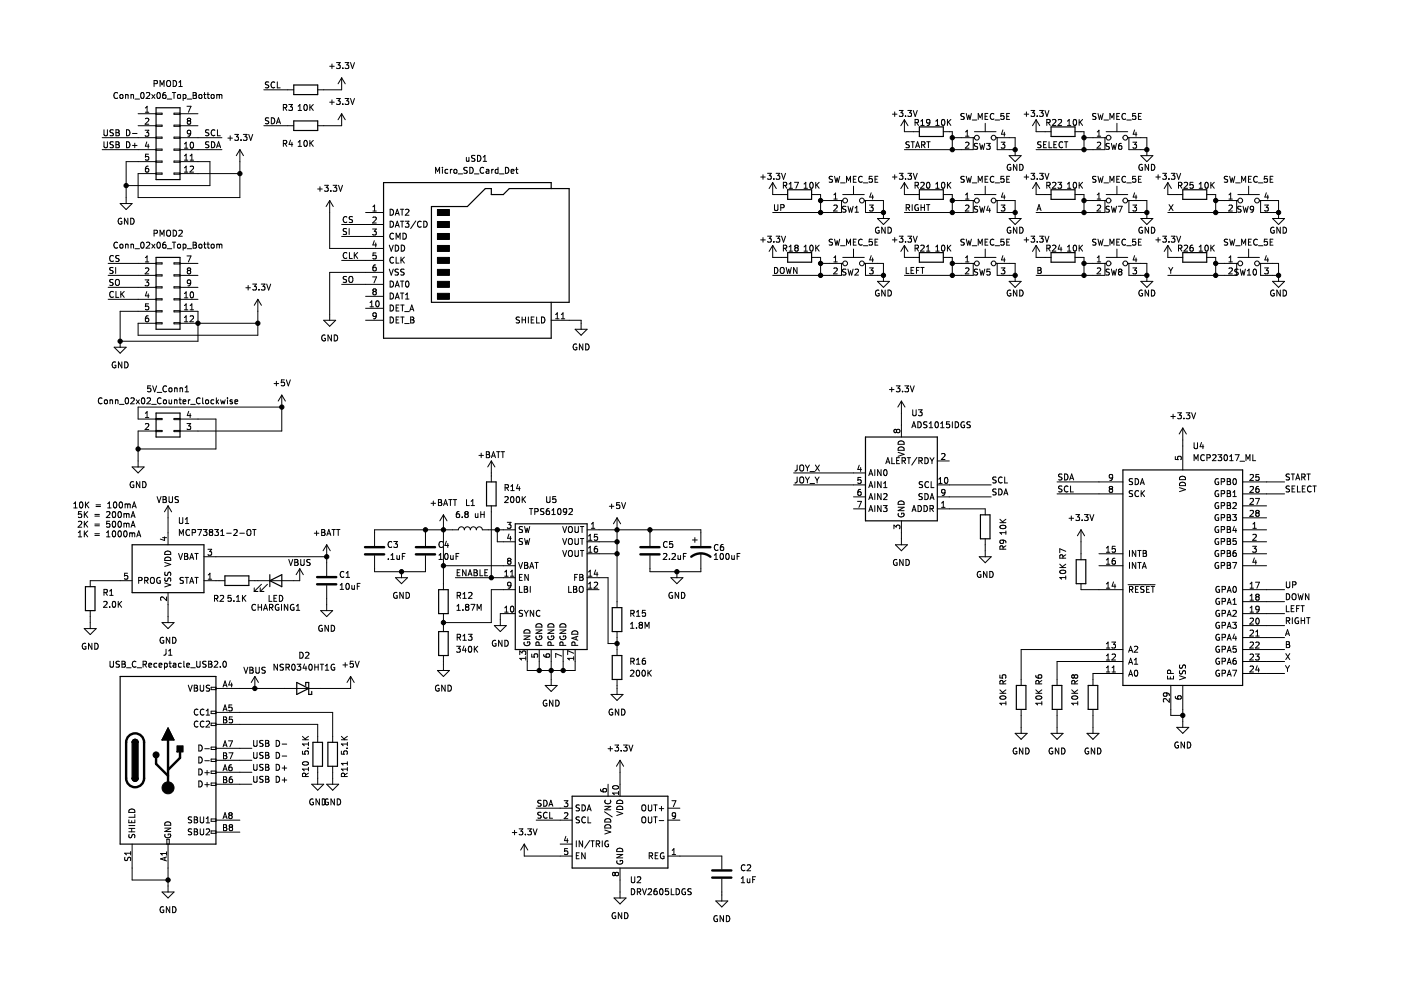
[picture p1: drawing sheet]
<svg xmlns="http://www.w3.org/2000/svg" width="297mm" height="210mm" viewBox="0 0 297 210" stroke-linecap="round" stroke-linejoin="round" font-family="sans-serif">
<path d="M.1 0h297v209.9h-297z" fill-rule="evenodd" fill="#fff" stroke="#fff" stroke-width=".21"/>
<g fill="none" stroke="#000" stroke-width=".21">
<path d="M24.9 19.7a.56 .56 0 0 0-.8 .5 .56 .56 0 0 0 .8 .6M29.9 19.7l.2-.1a.68 .68 0 0 1 .5 .6 .68 .68 0 0 1-.5 .7l-.3-.5zM31 19.7l.5-.1 .3 .4-.8 .9h.8M32.7 17.7h.6v-.5l-.6-.1v1.2M33.4 19.7l.2-.1a.68 .68 0 0 1 .4 .6 .68 .68 0 0 1-.4 .7l-.3-.5zM33.9 18.3v-1.2l.5 .9 .4-.9v1.2M35.1 19.6l-.4 .1-.2 .2v.7l.2 .3 .4-.1v-.6l-.4-.1-.2 .2M35.4 17.3l.2-.2a.43 .43 0 0 1 .6 .4v.4a.42 .42 0 0 1-.5 .5 .42 .42 0 0 1-.4-.5zM36.5 19.6h.8M36.7 17.1a.64 .64 0 0 1 .7 .6 .64 .64 0 0 1-.7 .6zM36.9 19.6v1.3M37.9 17.4l.4-.3v1.2"/>
<path d="M37.9 18.3h.8M40.9 19.6h.5l.2 .3-.2 .3 .2 .1 .1 .3-.3 .3h-.5zM43.4 19.6v1.1l.3 .2M44.1 19.6v1.1l.3 .2M55.9 19h6.4M57 17.4l-.7 .1v.3l.6 .3 .1 .3-.3 .2h-.4M58.3 17.5a.56 .56 0 0 0-.8 .5 .56 .56 0 0 0 .8 .5M58.8 17.4v1.2h.6M69.9 14.1h1M70.4 13.6v.9M71.3 13.3h.8l-.4 .5 .4 .1v.5l-.2 .1-.6-.1M72.4 16.5v2.5h-5"/>
<path d="M72.4 16.5l-.7 1.3M72.4 16.5l.8 1.3M72.7 14.4v.1M73.2 13.3h.7l-.4 .5 .4 .1v.5l-.2 .1-.5-.1M74.3 13.3l.4 1.2 .5-1.2M21.7 29.2h11.4M21.7 31.7h11.4M22 30.1v1l.3 .2h.2l.3-.2v-1M22 27.5v1l.3 .3h.2l.3-.3v-1M24 27.6l-.4-.1-.3 .3 .1 .3 .6 .2v.4h-.7M24 30.1h-.4l-.3 .2 .1 .3 .6 .2v.4l-.7 .1M24.6 27.5h.4l.3 .3-.3 .3 .3 .1v.3l-.2 .3h-.5z"/>
<path d="M24.6 30.1h.4l.3 .2-.3 .4 .3 .1v.3l-.2 .2h-.5zM24.6 30.7h.4M24.6 28.1h.4M25.5 20.1l.3-.1 .3 .3v.3l-.3 .3-.4-.3zM26.6 20v.9M26.6 20.2l.5-.1 .1 .8M26.8 27.5a.64 .64 0 0 1 .8 .6 .64 .64 0 0 1-.8 .7zM26.8 30.1a.64 .64 0 0 1 .8 .6 .64 .64 0 0 1-.8 .6zM27.8 20v.9M27.8 20.2l.5-.1v.8M28.1 30.8h1M28.1 28.3h1"/>
<path d="M28.6 30.4v.9M28.6 21h1M29.3 26.7h3.8M29.3 24.1h3.8M30.8 27.6h.7l-.4 .5 .4 .1v.6l-.2 .1-.5-.1M30.8 25.2l.5-.1 .2 .3-.7 .9h.7M30.8 22.9l.4-.4v1.3M30.8 23.8h.7M31.1 30.1l-.3 .9h.8M31.4 35.2l-.3 .1-.2 .2-.1 .8 .3 .2 .4-.1-.1-.6-.3-.1-.3 .3M31.4 30.6v.8M31.5 32.7h-.6l-.1 .6 .6-.1 .1 .6-.2 .2-.5-.2"/>
<path d="M32.2 20l.6 .9M32.8 20l-.6 .9M33.1 34.3h-6.4v8.9M33.1 24h1.3v.2h-1.3zM33.1 26.5h1.3v.3h-1.3zM33.1 29.1h1.3v.2h-1.3zM33.1 31.6h1.3v.3h-1.3zM33.1 34.1h1.3v.3h-1.3zM33.1 36.7h1.3v.2h-1.3zM35.4 21h1M36.9 24h1.3v.2h-1.3zM36.9 26.5h1.3v.3h-1.3z"/>
<path d="M36.9 29.1h1.3v.2h-1.3zM36.9 31.6h1.3v.3h-1.3zM36.9 34.1h1.3v.3h-1.3zM36.9 36.7h1.3v.2h-1.3zM37.7 20.2l.2-.2 .3 .2v.6h-.5zM38.2 34.3h6.3v5h-17.8M38.2 29.2h8.9M38.2 31.7h8.9M38.2 36.8h12.7M38.2 26.7h3.8M38.2 24.1h3.8M38.8 20v1.3"/>
<path d="M38.8 20.1l.4-.1 .2 .3-.1 .5h-.5M39.1 30.5l.4-.4v1.3M39.1 33l.4-.3v1.3M39.1 35.6l.4-.4v1.3M39.1 31.4h.7M39.1 34h.7M39.1 36.5h.7M39.6 22.5h.9l-.6 1.3M39.7 21h.9M39.9 25.6l-.2-.2 .2-.3h.4l.1 .2-.2 .3M39.9 25.6l-.2 .3v.2l.2 .2h.3l.2-.2v-.2l-.2-.3M39.9 25.6h.3"/>
<path d="M40.3 35.3l.5-.1 .2 .4-.7 .9h.7M40.3 33l.4-.3v1.3M40.3 34h.7M40.4 28.2l-.2 .2-.4-.1v-.6l.4-.1 .2 .3v.7l-.2 .2-.4 .1M40.4 30.3l.2-.2a.68 .68 0 0 1 .5 .7 .68 .68 0 0 1-.5 .6l-.3-.5zM40.9 20.2h.5M42.3 20.1l.3-.1 .2 .3v.3l-.2 .3-.4-.3zM43.2 20h.5M43.9 20h.5M44.3 30.1l-.7 .1v.3l.6 .3 .1 .3-.3 .2h-.4M44.3 27.6h-.7v.4l.6 .2 .1 .3-.3 .3-.4-.1M44.8 20.2l.2-.2 .4 .2-.1 .6h-.5z"/>
<path d="M44.8 30.1a.64 .64 0 0 1 .8 .6 .64 .64 0 0 1-.8 .6zM45.6 27.6a.56 .56 0 0 0-.8 .5 .56 .56 0 0 0 .8 .6M45.9 31.3l.4-1.2 .5 1.2M46 20v.9M46 20.2l.3-.2 .2 .2M46 31h.6M46.1 27.5v1.3h.6M46.5 20.2v.7M46.5 20.2l.2-.2 .3 .1 .1 .8M48.3 29.3h1M48.8 28.8v1M49.8 28.5h.8l-.5 .5 .4 .1v.5l-.2 .2-.5-.2"/>
<path d="M50.9 31.7v10.2h-21.6v-5.1h3.8M50.9 31.7l-.8 1.3M50.9 31.7l.7 1.3M51.1 29.6v.2M51.6 28.5h.8l-.5 .5 .4 .1v.5l-.2 .2-.5-.2M52.7 28.5l.5 1.3 .4-1.3M55.9 26.7h6.4M57 25l-.7 .1v.4l.6 .2 .1 .3-.3 .2h-.4M57.5 25a.64 .64 0 0 1 .8 .6 .64 .64 0 0 1-.8 .6zM58.6 26.2l.4-1.2 .5 1.2M58.7 25.9h.6M60.1 30.4h.6v-.5l-.6-.1v1.2"/>
<path d="M60.1 22.8h.6v-.5l-.6-.1v1.2M60.4 22.8l.4 .6M60.4 30.4l.4 .6M61.2 22.2h.8l-.4 .4 .4 .2v.5l-.2 .1-.6-.1M61.6 29.7l-.3 .9h.8M61.9 30.2v.8M63.2 30.1l.4-.3v1.2M63.2 23.4h.7M63.2 22.5l.4-.3v1.2M63.2 31h.7M64.5 29.9l.2-.1a.68 .68 0 0 1 .5 .6 .68 .68 0 0 1-.5 .6l-.3-.4zM64.5 22.3l.2-.1a.68 .68 0 0 1 .5 .6 .68 .68 0 0 1-.5 .6l-.3-.5z"/>
<path d="M65.7 22.2v1.2M65.7 29.8v1.2M65.9 22.7l.5 .7M65.9 30.3l.5 .7M66.4 22.2l-.7 .7M66.4 29.8l-.7 .7M67.8 39.6v1M68.8 39.3h.8l-.4 .5 .3 .1v.5l-.1 .2-.6-.2M69.9 21.7h1M70.4 21.2v1M70.6 39.3h.8l-.4 .5 .3 .1v.5l-.1 .2-.6-.2M71.3 20.9h.8l-.4 .5 .4 .1v.5l-.2 .2-.6-.2"/>
<path d="M71.8 39.3l.4 1.3 .4-1.3M72.4 24.1v2.6h-5M72.4 24.1l-.7 1.3M72.4 24.1l.8 1.3M72.7 22v.2M73.2 20.9h.7l-.4 .5 .4 .1v.5l-.2 .2-.5-.2M74.3 20.9l.4 1.3 .5-1.3M92.4 36.7v-1.2l.4 .9 .4-.9v1.2M93.8 35.5v.1M93.8 35.9v.8M95 36l-.4-.1-.3 .2 .2 .6h.5M95.5 35.9v.8"/>
<path d="M95.9 35.9l-.4 .2M96.3 36l.2-.1 .3 .1v.7l-.5-.1zM97.1 36.9h1M98.9 33.4v.7h.5M99.1 35.5l-.7 .1v.4l.5 .2 .2 .3-.3 .2h-.5M99.4 33.4v.8M99.6 35.5a.64 .64 0 0 1 .7 .6 .64 .64 0 0 1-.7 .6zM100.6 36.9h.9M100.7 33l-.7 .1v.3l.6 .3 .1 .3-.2 .2-.5-.1M101.2 32.9a.64 .64 0 0 1 .8 .7 .64 .64 0 0 1-.8 .6zM102.4 33.3l.4-.4v1.3M102.4 34.2h.8"/>
<path d="M102.6 35.6a.56 .56 0 0 0-.8 .5 .56 .56 0 0 0 .8 .5M103.1 36h.5l.1 .7M103.7 36.2l-.6 .2 .1 .3h.5M104.3 35.9v.8M104.6 35.9l-.3 .2M105.6 36l-.4-.1-.2 .2 .1 .6h.5M105.6 35.5v1.2M105.9 36.9h1M107.2 35.5a.64 .64 0 0 1 .7 .6 .64 .64 0 0 1-.7 .6zM108.4 36.3l.6-.1-.1-.2-.3-.1-.2 .2v.6h.5M109.3 35.9h.5M109.5 35.5v1.1l.3 .1"/>
<path d="M161.3 37.5h1M161.8 37.1v.9M162.7 36.7h.8l-.4 .5 .4 .2v.5l-.2 .1-.6-.1M163.8 38.7v2.6h3.2M163.8 38.7l-.7 1.3M163.8 38.7l.8 1.3M164.1 37.9v.1M164.6 36.7h.7l-.4 .5 .4 .2v.5l-.2 .1-.5-.1M165.7 36.7l.4 1.3 .4-1.3M166.1 39.3h.6l.1-.5-.7-.1v1.2M166.4 39.3l.4 .6M167.3 39l.4-.3v1.2"/>
<path d="M167.3 39.9h.7M168.4 38.7h.9l-.5 1.2M170.5 39l.3-.3v1.2M170.5 39.9h.7M171.8 38.8l.2-.1a.68 .68 0 0 1 .4 .6 .68 .68 0 0 1-.4 .6l-.3-.5zM173 38.7v1.2M173.1 39.2l.6 .7M173.7 38.7l-.7 .7M176.5 37.4l-.6 .1v.4l.5 .2 .1 .3-.2 .3-.5-.1M176.9 37.4l.3 1.3 .3-1 .2 1 .3-1.3M178.2 38.8h1M179.5 38.7v-1.3l.4 .9 .4-.9v1.3"/>
<path d="M180.9 38h.5M181 39.5v1.8M181.5 37.4h-.6v1.3h.6M182.8 37.5a.56 .56 0 0 0-.8 .5 .56 .56 0 0 0 .8 .5M183 38.8h1M184.9 37.4h-.6v.6l.6-.1v.6l-.2 .2-.4-.2M185.5 38h.4M186.1 37.4h-.6v1.3h.6M189.2 24.2h1M189.2 37.5h1M189.7 23.7v1M189.7 37.1v.9"/>
<path d="M190.7 36.7h.7l-.4 .5 .4 .2v.5l-.2 .1-.5-.1M190.7 23.4h.7l-.4 .5 .4 .1v.6l-.2 .1-.5-.1M191.7 38.7v2.6h3.2M191.7 25.4v2.5h3.2M191.7 25.4l-.7 1.3M191.7 25.4l.8 1.3M191.7 38.7l-.7 1.3M191.7 38.7l.8 1.3M192 24.6v.1M192 37.9v.1M192.5 36.7h.8l-.5 .5 .4 .2v.5l-.2 .1-.5-.1M192.5 23.4h.8l-.5 .5 .4 .1v.6l-.2 .1-.5-.1"/>
<path d="M192.8 30.1l-.7 .1v.3l.6 .3 .1 .3-.2 .2h-.5M193.2 30.1h.7M193.5 30.1v1.2M193.6 23.4l.4 1.3 .5-1.3M193.6 36.7l.4 1.3 .5-1.3M194 39.3h.6l.1-.5-.7-.1v1.2M194 26l.6-.1 .1-.5-.7-.1v1.3M194.1 31.3l.4-1.2 .5 1.2M194.2 31h.7M194.3 26l.4 .6M194.3 39.3l.4 .6M195.2 25.7l.4-.4v1.3"/>
<path d="M195.2 38.8l.5-.1 .3 .3-.8 .9h.8M195.2 26.6h.8M195.4 30.7h.6l.1-.5-.7-.1v1.2M195.7 30.7l.4 .6M196.5 30.1h.7M196.6 38.8l.1-.1a.68 .68 0 0 1 .5 .6 .68 .68 0 0 1-.5 .6l-.3-.5zM196.8 30.1v1.2M197.2 25.9l-.3 .2h-.3l-.1-.7 .4-.1 .3 .3-.1 .7-.2 .2-.3 .1M198.4 39l.4-.3v1.2M198.4 25.7l.4-.4v1.3M198.4 39.9h.7M198.4 26.6h.7"/>
<path d="M199.7 38.8l.2-.1a.68 .68 0 0 1 .4 .6 .68 .68 0 0 1-.4 .6l-.3-.5zM199.7 25.4l.2-.1a.68 .68 0 0 1 .4 .7 .68 .68 0 0 1-.4 .6l-.3-.5zM200 27.9h1.9v3.8M200.9 25.3v1.3M200.9 38.7v1.2M201.1 25.9l.5 .7M201.1 39.2l.5 .7M201.6 25.3l-.7 .8M201.6 38.7l-.7 .7M201.9 29.2h4.7M204.4 37.4l-.6 .1v.4l.5 .2 .1 .3-.2 .3-.5-.1M204.4 24.1l-.6 .1v.3l.5 .3 .1 .3-.2 .2h-.5"/>
<path d="M204.7 30.3l.5-.2 .2 .4-.7 .9h.7M204.7 28.9h.7M204.7 28l.4-.4v1.3M204.9 37.4l.3 1.3 .2-1 .3 1 .3-1.3M204.9 24.1l.3 1.2 .2-.9 .3 .9 .3-1.2M206.1 38.8h1M206.1 25.4h1M206.3 29.2v2.5h-14.6M206.6 27.9h4.6M207.3 30.5l-.5-.1-.2 .2 .1 .3 .5 .3v.4h-.6M207.4 25.3v-1.2l.4 .9 .5-.9v1.2M207.4 38.7v-1.3l.4 .9 .5-.9v1.3"/>
<path d="M207.7 30.4l.3 1.3 .3-.9 .2 .9 .3-1.3M208.9 38h.4M208.9 24.7h.4M208.9 26.1v1.8M208.9 39.5v1.8M209.2 30.4h.7l-.4 .5 .4 .1v.6l-.2 .1-.5-.1M209.5 37.4h-.6v1.3h.6M209.5 24.1h-.6v1.2h.6M210.7 37.5a.56 .56 0 0 0-.8 .5 .56 .56 0 0 0 .8 .5M210.7 24.2a.56 .56 0 0 0-.8 .5 .56 .56 0 0 0 .8 .5M211 38.8h.9M211 25.4h.9"/>
<path d="M211.2 29.2h4v3.8M211.4 29.2v2.5h3.8M212.3 30.1h.8l-.5 .5 .4 .2v.5l-.2 .1-.5-.1M212.6 27.5l-.3 1h.8M212.8 24.1h-.6v.6l.6-.1v.6l-.1 .1-.5-.1M212.8 37.4h-.6v.6l.6-.1v.6l-.1 .2-.5-.2M212.9 28v.9M213.4 38h.5M213.4 24.7h.5M214 33h2.5l-1.3 1.3zM214.1 37.4h-.7v1.3h.7M214.1 24.1h-.7v1.2h.7"/>
<path d="M214.3 34.9a.58 .58 0 0 0-.8 .6 .58 .58 0 0 0 .8 .5v-.4h-.2M215.6 34.8v1.3l-.7-1.3v1.3M216.2 34.8a.64 .64 0 0 1 .7 .7 .64 .64 0 0 1-.7 .6zM217.1 24.2h1M217.1 37.5h1M217.6 23.7v1M217.6 37.1v.9M218.6 36.7h.8l-.5 .5 .4 .2v.5l-.2 .1-.5-.1M218.6 23.4h.8l-.5 .5 .4 .1v.6l-.2 .1-.5-.1M219.7 38.7v2.6h3.1M219.7 25.4v2.5h3.1M219.7 38.7l-.8 1.3"/>
<path d="M219.7 38.7l.7 1.3M219.7 25.4l-.8 1.3M219.7 25.4l.7 1.3M219.9 24.6v.1M219.9 37.9v.1M220.4 36.7h.8l-.4 .5 .3 .2v.5l-.2 .1-.5-.1M220.4 23.4h.8l-.4 .5 .3 .1v.6l-.2 .1-.5-.1M220.7 30.1l-.6 .1v.3l.5 .3 .1 .3-.2 .2h-.5M221.3 30.7h.4M221.5 36.7l.5 1.3 .4-1.3M221.5 23.4l.5 1.3 .4-1.3M221.9 30.1h-.6v1.2h.6"/>
<path d="M221.9 39.3h.6l.1-.5-.7-.1v1.2M221.9 26l.6-.1 .1-.5-.7-.1v1.3M222.2 26l.5 .6M222.2 39.3l.5 .6M222.4 30.1v1.2h.6M223.1 25.4l.5-.1 .3 .4-.8 .9h.8M223.1 38.8l.5-.1 .3 .3-.8 .9h.8M223.4 30.7h.5M224 30.1h-.6v1.2h.6M224.3 38.7h.8l-.4 .4 .3 .2v.5l-.2 .1-.5-.1M224.4 25.4l.4-.1 .3 .4-.8 .9h.8M225.3 30.2a.56 .56 0 0 0-.8 .5 .56 .56 0 0 0 .8 .5"/>
<path d="M225.7 30.1h.7M226 30.1v1.2M226.3 39.9h.7M226.3 26.6h.7M226.3 25.7l.4-.4v1.3M226.3 39l.4-.3v1.2M227.7 38.8l.1-.1a.68 .68 0 0 1 .5 .6 .68 .68 0 0 1-.5 .6l-.3-.5zM227.7 25.4l.1-.1a.68 .68 0 0 1 .5 .7 .68 .68 0 0 1-.5 .6l-.3-.5zM227.9 27.9h1.9v3.8M228.8 25.3v1.3M228.8 38.7v1.2M229 25.9l.5 .7"/>
<path d="M229 39.2l.5 .7M229.5 25.3l-.7 .8M229.5 38.7l-.7 .7M229.8 29.2h4.7M232.4 37.4l-.7 .1v.4l.5 .2 .2 .3-.3 .3-.5-.1M232.4 24.1l-.7 .1v.3l.5 .3 .2 .3-.3 .2h-.5M232.6 30.3l.5-.2 .3 .4-.8 .9h.8M232.6 28.9h.8M232.6 28l.4-.4v1.3M232.8 37.4l.3 1.3 .2-1 .3 1 .3-1.3M232.8 24.1l.3 1.2 .2-.9 .3 .9 .3-1.2M234.1 38.8h.9"/>
<path d="M234.1 25.4h.9M234.3 29.2v2.5h-14.6M234.5 27.9h4.6M235.2 30.5l-.5-.1-.2 .2 .1 .3 .5 .3v.4h-.6M235.3 25.3v-1.2l.5 .9 .4-.9v1.2M235.3 38.7v-1.3l.5 .9 .4-.9v1.3M235.6 30.4l.3 1.3 .3-.9 .2 .9 .3-1.3M236.8 38h.4M236.8 24.7h.4M236.8 26.1v1.8M236.8 39.5v1.8M237.4 37.4h-.6v1.3h.6"/>
<path d="M237.4 24.1h-.6v1.2h.6M237.7 30.4l-.3 .1-.2 .2-.1 .7 .3 .3 .4-.1-.1-.7h-.3l-.3 .2M238.7 37.5a.56 .56 0 0 0-.8 .5 .56 .56 0 0 0 .8 .5M238.7 24.2a.56 .56 0 0 0-.8 .5 .56 .56 0 0 0 .8 .5M238.9 38.8h1M238.9 25.4h1M239.1 29.2h4.1v3.8M239.3 29.2v2.5h3.9M240.2 30.1h.8l-.4 .5 .3 .2v.5l-.2 .1-.5-.1M240.6 27.5l-.3 1h.7M240.8 37.4h-.6l-.1 .6 .6-.1 .1 .6-.2 .2-.5-.2M240.8 24.1h-.6l-.1 .6 .6-.1 .1 .6-.2 .1-.5-.1"/>
<path d="M240.9 28v.9M241.4 38h.4M241.4 24.7h.4M241.9 33h2.5l-1.2 1.3zM242 37.4h-.6v1.3h.6M242 24.1h-.6v1.2h.6M242.2 34.9a.58 .58 0 0 0-.7 .6 .58 .58 0 0 0 .7 .5v-.4h-.2M243.5 34.8v1.3l-.7-1.3v1.3M244.1 34.8a.64 .64 0 0 1 .8 .7 .64 .64 0 0 1-.8 .6zM245.1 37.5h.9M245.5 37.1v.9M246.5 36.7h.8l-.4 .5 .3 .2v.5l-.1 .1-.6-.1"/>
<path d="M247.6 38.7v2.6h3.2M247.6 38.7l-.8 1.3M247.6 38.7l.8 1.3M247.8 37.9v.1M248.3 36.7h.8l-.4 .5 .3 .2v.5l-.1 .1-.6-.1M249.5 36.7l.4 1.3 .4-1.3M249.9 39.3h.6v-.5l-.6-.1v1.2M250.2 39.3l.4 .6M251.1 38.8l.5-.1 .2 .3-.8 .9h.8M252.9 38.7h-.6v.6l.6-.1v.6l-.1 .1-.5-.1M254.2 39l.4-.3v1.2M254.2 39.9h.8"/>
<path d="M255.6 38.8l.2-.1a.68 .68 0 0 1 .4 .6 .68 .68 0 0 1-.4 .6l-.3-.5zM256.7 38.7v1.2M256.9 39.2l.6 .7M257.5 38.7l-.8 .7M260.3 37.4l-.7 .1v.4l.6 .2 .1 .3-.3 .3-.4-.1M260.7 37.4l.3 1.3 .3-1 .2 1 .3-1.3M262 38.8h1M263.3 38.7v-1.3l.4 .9 .4-.9v1.3M264.7 38h.4M264.7 39.5v1.8M265.3 37.4h-.6v1.3h.6M266.6 37.5a.56 .56 0 0 0-.8 .5 .56 .56 0 0 0 .8 .5"/>
<path d="M266.8 38.8h1M268.7 37.4h-.6l-.1 .6 .6-.1 .1 .6-.2 .2-.5-.2M269.3 38h.4M269.9 37.4h-.6v1.3h.6M22.9 55.8h10.2M22.9 58.4h10.2M24 56.8h-.7v.4l.6 .2 .1 .3-.3 .3-.4-.1M24 59.3l-.7 .1v.3l.6 .3 .1 .3-.3 .2h-.4M24 54.3a.56 .56 0 0 0-.8 .5 .56 .56 0 0 0 .8 .5M24.5 56.7v1.3M24.5 59.4l.3-.2a.43 .43 0 0 1 .5 .5v.4a.42 .42 0 0 1-.4 .4 .42 .42 0 0 1-.4-.4zM24.9 51.5a.56 .56 0 0 0-.8 .5 .56 .56 0 0 0 .8 .5"/>
<path d="M25.3 54.2l-.7 .1v.4l.5 .2 .2 .3-.3 .2h-.5M25.5 43.2h2.5l-1.3 1.2zM25.5 51.8h.3l.3 .2v.4l-.3 .2-.4-.2zM25.8 46.3a.58 .58 0 0 0-.8 .6 .58 .58 0 0 0 .8 .5v-.4h-.2M26.6 51.8v.8M26.6 51.9l.5-.1 .1 .8M27.1 46.3v1.2l-.7-1.2v1.2M27.7 46.3a.64 .64 0 0 1 .7 .6 .64 .64 0 0 1-.7 .6zM27.8 51.9l.5-.1v.8M27.8 51.8v.8M28.6 52.7h1M29.9 51.5l.2-.2a.68 .68 0 0 1 .5 .7 .68 .68 0 0 1-.5 .6l-.3-.5z"/>
<path d="M30.8 59.3h.7l-.4 .5 .4 .1v.6l-.2 .1-.5-.1M30.8 54.6l.4-.3v1.2M30.8 56.9l.5-.1 .2 .4-.7 .9h.7M30.8 55.5h.7M31 51.5l.5-.2 .3 .4-.8 .9h.8M32.2 51.8l.6 .8M32.7 49.5l.6-.1v-.5l-.6-.1v1.3M32.8 51.8l-.6 .8M33.1 55.7h1.3v.3h-1.3zM33.1 58.3h1.3v.2h-1.3zM33.4 51.5l.2-.2a.68 .68 0 0 1 .4 .7 .68 .68 0 0 1-.4 .6l-.3-.5zM33.9 50.1v-1.3l.5 .9 .4-.9v1.3"/>
<path d="M35.1 51.3l-.4 .1-.2 .2v.8l.2 .2 .4-.1v-.6l-.4-.1-.2 .3M35.4 49l.2-.2a.43 .43 0 0 1 .6 .4v.5a.42 .42 0 0 1-.5 .4 .42 .42 0 0 1-.4-.4zM35.4 52.7h1M36.5 51.3h.8M36.7 48.8a.64 .64 0 0 1 .7 .6 .64 .64 0 0 1-.7 .7zM36.9 55.7h1.3v.3h-1.3zM36.9 58.3h1.3v.2h-1.3zM36.9 51.3v1.3M37.7 51.9l.2-.1 .3 .1v.7l-.5-.1zM37.9 48.9l.5-.1 .3 .4-.8 .9h.8M38.2 55.8h3.8M38.2 58.4h3.8"/>
<path d="M38.8 51.8v1.2M38.8 51.8h.4l.2 .2-.1 .6h-.5M39.6 54.3h.9l-.6 1.2M39.7 52.7h.9M39.9 57.3l-.2-.2 .2-.3 .4 .1 .1 .1-.2 .3M39.9 57.3l-.2 .3v.2l.2 .3 .4-.1 .1-.2v-.3l-.2-.2M39.9 57.3h.3M40.4 59.9l-.2 .2h-.4v-.6l.4-.2 .2 .3v.7l-.2 .3h-.4M40.9 51.3h.5l.2 .3-.2 .3 .2 .2 .1 .3-.3 .2h-.5zM40.9 51.9h.5M42.3 51.8h.3l.2 .2v.4l-.2 .2-.4-.2zM43.2 51.8h.5"/>
<path d="M43.4 51.3v1.1l.3 .2M43.9 51.8h.5M44.1 51.3v1.1l.3 .2M44.8 51.9l.2-.1 .4 .1-.1 .7-.5-.1zM46 51.9l.3-.1 .2 .1M46 51.8v.8M46.5 51.9l.2-.1h.3l.1 .8M46.5 51.9v.7M67.4 40.1h.9M69.9 42.5v10.2h11.4M69.9 42.5l-.8 1.3M69.9 42.5l.8 1.3"/>
<path d="M70.1 40.4v.2M72.4 55.2h8.9M72.4 50.1h8.9M72.4 47.6h8.9M73.5 58.7h-.7v.4l.6 .2 .1 .3-.3 .3-.4-.1M73.5 48.5l-.7 .1v.3l.6 .3 .1 .3-.3 .2h-.4M73.5 46a.56 .56 0 0 0-.7 .6 .56 .56 0 0 0 .7 .5M73.5 53.7a.56 .56 0 0 0-.7 .5 .56 .56 0 0 0 .7 .5M74 48.5v1.2M74.1 53.5v1.3h.6M74.1 58.7l.2-.1a.43 .43 0 0 1 .5 .4v.5a.42 .42 0 0 1-.4 .4 .42 .42 0 0 1-.4-.4zM74.8 46h-.7v.4l.5 .2 .2 .3-.3 .3-.5-.1"/>
<path d="M75.1 53.5v1.3M75.3 54.1l.5 .7M75.8 53.5l-.7 .8M77.5 45.1h3.8M79 48.6h.8l-.4 .4 .3 .2v.5l-.2 .1-.5-.1M79 58.7h.8l-.5 1.3M79.1 43.8l.3-.3v1.2M79.1 46.1l.4-.1 .3 .4-.8 .9h.8M79.1 44.7h.7M79.4 51l-.3 .9h.7M79.7 56.2h-.4l-.2 .3v.7l.2 .2 .4-.1v-.6h-.4l-.2 .2M79.7 51.5v.9"/>
<path d="M79.7 53.6h-.6v.6h.6v.6l-.2 .1-.4-.1M81.3 57.8h-11.4v10.1M82.5 52l.5 1.2 .4-1.2M82.5 57.1l.5 1.2 .4-1.2M82.7 59.6a.64 .64 0 0 1 .7 .6 .64 .64 0 0 1-.7 .7zM82.7 46.9a.64 .64 0 0 1 .7 .6 .64 .64 0 0 1-.7 .7zM82.7 44.4a.64 .64 0 0 1 .7 .6 .64 .64 0 0 1-.7 .6zM83.4 49.6a.56 .56 0 0 0-.8 .5 .56 .56 0 0 0 .8 .5M83.4 54.6a.56 .56 0 0 0-.8 .6 .56 .56 0 0 0 .8 .5M83.8 45.6l.4-1.2 .5 1.2M83.8 48.2l.4-1.3 .5 1.3M83.8 52a.64 .64 0 0 1 .7 .6 .64 .64 0 0 1-.7 .6z"/>
<path d="M83.9 45.3h.6M83.9 47.8h.6M84 50.7v-1.3l.4 .9 .4-.9v1.3M84 54.5v1.3h.6M84.5 57.1h-.5l-.3 .2 .2 .3 .5 .2v.4l-.7 .1M84.9 44.4h.7M84.9 46.9h.7M84.9 59.6h.7M85 54.5v1.3M85.1 52a.64 .64 0 0 1 .7 .6 .64 .64 0 0 1-.7 .6zM85.2 55.1l.5 .7M85.3 44.4v1.2"/>
<path d="M85.3 46.9v1.3M85.3 59.6v1.3M85.4 49.4a.64 .64 0 0 1 .8 .7 .64 .64 0 0 1-.8 .6zM85.7 57.1l-.7 .1v.3l.6 .3 .1 .3-.3 .2h-.4M85.7 54.5l-.7 .7M85.9 46.9h.8l-.4 .5 .3 .1v.6l-.1 .1-.6-.1M86 44.5l.5-.1 .2 .3-.8 .9h.8M86.1 59.7l.2-.1a.68 .68 0 0 1 .4 .6 .68 .68 0 0 1-.4 .7l-.3-.5zM88.2 46.8l-1.1 1.7M89.3 47a.56 .56 0 0 0-.8 .5 .56 .56 0 0 0 .8 .6M89.8 46.9a.64 .64 0 0 1 .8 .6 .64 .64 0 0 1-.8 .7zM161.3 50.9h1"/>
<path d="M161.8 50.4v.9M162.7 50.1h.8l-.4 .5 .4 .1v.5l-.2 .1-.6-.1M163.8 52v2.6h3.2M163.8 52l-.7 1.3M163.8 52l.8 1.3M164.1 51.2v.1M164.2 56.7a.64 .64 0 0 1 .7 .6 .64 .64 0 0 1-.7 .7zM164.2 43.4v1l.2 .2h.4l.1-.2v-1M164.6 50.1h.7l-.4 .5 .4 .1v.5l-.2 .1-.5-.1M165.5 56.9l.2-.2a.43 .43 0 0 1 .6 .4v.5a.42 .42 0 0 1-.5 .4 .42 .42 0 0 1-.4-.4zM165.5 44h.6l.1-.5-.7-.1v1.2M165.7 50.1l.4 1.2 .4-1.2"/>
<path d="M166.1 52.6h.6l.1-.5-.7-.1v1.2M166.4 52.6l.4 .6M166.7 56.7l.3 1.3 .2-.9 .3 .9 .3-1.3M167.3 53.2h.7M167.3 52.3l.4-.3v1.2M168.8 52.5l-.3 .3 .1 .3 .2 .1h.2l.2-.2v-.4l-.2-.1M168.8 52.5l-.3-.2 .3-.3h.2l.2 .2-.2 .3M168.8 52.5h.2M169 56.7v1.3l-.7-1.3v1.3M170.5 53.2h.7M170.5 52.3l.3-.3v1.2M171.8 52.1l.2-.1a.68 .68 0 0 1 .4 .6 .68 .68 0 0 1-.4 .6l-.3-.4z"/>
<path d="M172.1 54.6h1.9v3.8M172.1 41.3h1.9v3.8M173 52v1.2M173.1 52.5l.6 .7M173.7 52l-.7 .7M174 55.8h4.7M174 42.5h4.7M176.5 50.8h-.6v.4l.5 .2 .1 .3-.2 .3-.5-.1M176.8 43.6l.5-.1 .2 .3-.8 .9h.8M176.8 56.9l.5-.1 .2 .4-.8 .9h.8M176.8 55.5h.7M176.8 41.3l.4-.4v1.3"/>
<path d="M176.8 54.6l.4-.3v1.2M176.8 42.2h.7M176.9 50.7l.3 1.3 .3-.9 .2 .9 .3-1.3M178.2 52.1h1M178.4 55.8v2.6h-14.6M178.4 42.5v2.6h-14.6M178.7 54.6h4.5M178.7 41.3h4.5M179.4 57.1h-.5l-.3 .2 .2 .3 .5 .2v.4l-.7 .1M179.4 43.8l-.5-.1-.3 .3 .2 .3 .5 .2v.4h-.7M179.5 52v-1.3l.4 .9 .4-.9v1.3M179.8 57.1l.3 1.2 .2-.9 .3 .9 .3-1.2"/>
<path d="M179.8 43.7l.3 1.3 .2-.9 .3 .9 .3-1.3M180.9 51.3h.5M181 52.8v1.8M181.3 57.2l.5-.1 .2 .3-.8 .9h.8M181.3 44.1l.4-.4v1.3M181.3 45h.7M181.5 50.7h-.6v1.3h.6M182.8 50.8a.56 .56 0 0 0-.8 .5 .56 .56 0 0 0 .8 .6M183 52.1h1M183.2 55.8h4.1v3.9M183.2 42.5h4.1v3.8M183.5 55.8v2.6h3.8"/>
<path d="M183.5 42.5v2.6h3.8M184.3 56.8h.8l-.4 .5 .4 .1v.6l-.2 .1-.6-.1M184.3 43.5h.8l-.4 .5 .4 .1v.5l-.2 .1-.6-.1M184.7 54.2l-.3 .9h.8M184.7 40.9l-.3 .9h.8M184.9 50.7h-.6v.6h.6v.6l-.2 .1-.4-.1M185 41.4v.8M185 54.7v.8M185.5 51.3h.4M186 46.3h2.6l-1.3 1.3zM186 59.7h2.6l-1.3 1.2zM186.1 50.7h-.6v1.3h.6"/>
<path d="M186.3 48.2a.58 .58 0 0 0-.7 .6 .58 .58 0 0 0 .8 .5v-.4h-.2M187.7 48.2v1.2l-.8-1.2v1.2M188.3 48.2a.64 .64 0 0 1 .7 .6 .64 .64 0 0 1-.7 .6zM189.2 50.9h1M189.7 50.4v.9M190.7 50.1h.7l-.4 .5 .4 .1v.5l-.2 .1-.5-.1M191.7 52v2.6h3.2M191.7 52l-.7 1.3M191.7 52l.8 1.3M192 51.2v.1M192.1 56.7v1.3h.6M192.1 44h.6l.1-.5-.7-.1v1.2"/>
<path d="M192.4 44l.5 .6M192.5 50.1h.8l-.5 .5 .4 .1v.5l-.2 .1-.5-.1M193.2 57.3h.4M193.4 43.4v1.2M193.6 50.1l.4 1.2 .5-1.2M193.8 56.7h-.6v1.3h.6M194 52.6h.6l.1-.5-.7-.1v1.2M194.3 57.3h.4M194.3 52.6l.4 .6M194.7 43.4a.58 .58 0 0 0-.8 .6 .58 .58 0 0 0 .8 .5v-.4h-.2M194.9 56.7h-.6v1.3M195.2 56.7h.7"/>
<path d="M195.2 52.1l.5-.1 .3 .3-.8 .9h.8M195.3 43.4v1.2M195.3 44h.7M195.6 56.7v1.3M196 43.4v1.2M196.4 43.4h.7M196.4 52.3l.4-.3v1.2M196.4 53.2h.8M196.8 43.4v1.2M198.4 53.2h.7M198.4 52.3l.4-.3v1.2M199.7 52.1l.2-.1a.68 .68 0 0 1 .4 .6 .68 .68 0 0 1-.4 .6l-.3-.4z"/>
<path d="M200 54.6h1.9v3.8M200 41.3h1.9v3.8M200.9 52v1.2M201.1 52.5l.5 .7M201.6 52l-.7 .7M201.9 55.8h4.7M201.9 42.5h4.7M204.4 50.8h-.6v.4l.5 .2 .1 .3-.2 .3-.5-.1M204.7 56.9l.5-.1 .2 .4-.7 .9h.7M204.7 55.5h.7M204.7 43.6l.5-.1 .2 .3-.7 .9h.7M204.7 41.3l.4-.4v1.3"/>
<path d="M204.7 42.2h.7M204.7 54.6l.4-.3v1.2M204.9 50.7l.3 1.3 .2-.9 .3 .9 .3-1.3M206.1 52.1h1M206.3 55.8v2.6h-14.6M206.3 42.5v2.6h-14.6M206.6 54.6h4.6M206.6 41.3h4.6M207.3 57.1h-.5l-.2 .2 .1 .3 .5 .2v.4l-.6 .1M207.3 43.8l-.5-.1-.2 .3 .1 .3 .5 .2v.4h-.6M207.4 52v-1.3l.4 .9 .5-.9v1.3M207.7 57.1l.3 1.2 .3-.9 .2 .9 .3-1.2"/>
<path d="M207.7 43.7l.3 1.3 .3-.9 .2 .9 .3-1.3M208.9 51.3h.4M208.9 52.8v1.8M209.5 50.7h-.6v1.3h.6M209.5 43.7l-.3 .9h.8M209.8 44.2v.8M209.9 57.1h-.6l-.1 .6 .6-.1 .1 .6-.2 .1-.5-.1M210.7 50.8a.56 .56 0 0 0-.8 .5 .56 .56 0 0 0 .8 .6M211 52.1h.9M211.2 55.8h4v3.9M211.2 42.5h4v3.8M211.4 55.8v2.6h3.8"/>
<path d="M211.4 42.5v2.6h3.8M212.3 56.8h.8l-.5 .5 .4 .1v.6l-.2 .1-.5-.1M212.3 43.5h.8l-.5 .5 .4 .1v.5l-.2 .1-.5-.1M212.6 54.2l-.3 .9h.8M212.6 40.9l-.3 .9h.8M212.8 50.7h-.6v.6h.6v.6l-.1 .1-.5-.1M212.9 41.4v.8M212.9 54.7v.8M213.4 51.3h.5M214 46.3h2.5l-1.3 1.3zM214 59.7h2.5l-1.3 1.2zM214.1 50.7h-.7v1.3h.7"/>
<path d="M214.3 48.2a.58 .58 0 0 0-.8 .6 .58 .58 0 0 0 .8 .5v-.4h-.2M215.6 48.2v1.2l-.7-1.2v1.2M216.2 48.2a.64 .64 0 0 1 .7 .6 .64 .64 0 0 1-.7 .6zM217.1 50.9h1M217.6 50.4v.9M218.6 50.1h.8l-.5 .5 .4 .1v.5l-.2 .1-.5-.1M219.7 52v2.6h3.1M219.7 52l-.8 1.3M219.7 52l.7 1.3M219.9 44.6l.4-1.2 .4 1.2M219.9 51.2v.1M220 44.3h.6"/>
<path d="M220.1 56.7h.4l.2 .2-.2 .4 .2 .1 .1 .3-.3 .3h-.4zM220.1 57.3h.4M220.4 50.1h.8l-.4 .5 .3 .1v.5l-.2 .1-.5-.1M221.5 50.1l.5 1.2 .4-1.2M221.9 52.6h.6l.1-.5-.7-.1v1.2M222.2 52.6l.5 .6M223.1 52.1l.5-.1 .3 .3-.8 .9h.8M224.7 51.9l-.3 .9h.7M225 52.4v.8M226.3 52.3l.4-.3v1.2M226.3 53.2h.7M227.7 52.1l.1-.1a.68 .68 0 0 1 .5 .6 .68 .68 0 0 1-.5 .6l-.3-.4z"/>
<path d="M227.9 54.6h1.9v3.8M227.9 41.3h1.9v3.8M228.8 52v1.2M229 52.5l.5 .7M229.5 52l-.7 .7M229.8 55.8h4.7M229.8 42.5h4.7M232.4 50.8h-.7v.4l.5 .2 .2 .3-.3 .3-.5-.1M232.6 55.5h.8M232.6 56.9l.5-.1 .3 .4-.8 .9h.8M232.6 43.6l.5-.1 .3 .3-.8 .9h.8M232.6 41.3l.4-.4v1.3"/>
<path d="M232.6 42.2h.8M232.6 54.6l.4-.3v1.2M232.8 50.7l.3 1.3 .2-.9 .3 .9 .3-1.3M234.1 52.1h.9M234.3 55.8v2.6h-14.6M234.3 42.5v2.6h-14.6M234.5 54.6h4.6M234.5 41.3h4.6M235.2 57.1h-.5l-.2 .2 .1 .3 .5 .2v.4l-.6 .1M235.2 43.8l-.5-.1-.2 .3 .1 .3 .5 .2v.4h-.6M235.3 52v-1.3l.5 .9 .4-.9v1.3M235.6 57.1l.3 1.2 .3-.9 .2 .9 .3-1.2"/>
<path d="M235.6 43.7l.3 1.3 .3-.9 .2 .9 .3-1.3M236.8 51.3h.4M236.8 52.8v1.8M237.1 43.7h.8l-.5 1.3M237.4 57.6l-.3-.2 .3-.3h.2l.3 .2-.3 .3M237.4 50.7h-.6v1.3h.6M237.4 57.6l-.3 .2 .1 .4 .2 .1h.2l.3-.2v-.3l-.3-.2M237.4 57.6h.2M238.7 50.8a.56 .56 0 0 0-.8 .5 .56 .56 0 0 0 .8 .6M238.9 52.1h1M239.1 55.8h4.1v3.9M239.1 42.5h4.1v3.8"/>
<path d="M239.3 55.8v2.6h3.9M239.3 42.5v2.6h3.9M240.2 56.8h.8l-.4 .5 .3 .1v.6l-.2 .1-.5-.1M240.2 43.5h.8l-.4 .5 .3 .1v.5l-.2 .1-.5-.1M240.6 54.2l-.3 .9h.7M240.6 40.9l-.3 .9h.7M240.8 50.7h-.6l-.1 .6h.6l.1 .6-.2 .1-.5-.1M240.9 41.4v.8M240.9 54.7v.8M241.4 51.3h.4M241.9 46.3h2.5l-1.2 1.3zM241.9 59.7h2.5l-1.2 1.2z"/>
<path d="M242 50.7h-.6v1.3h.6M242.2 48.2a.58 .58 0 0 0-.7 .6 .58 .58 0 0 0 .7 .5v-.4h-.2M243.5 48.2v1.2l-.7-1.2v1.2M244.1 48.2a.64 .64 0 0 1 .8 .6 .64 .64 0 0 1-.8 .6zM245.1 50.9h.9M245.5 50.4v.9M246.5 50.1h.8l-.4 .5 .3 .1v.5l-.1 .1-.6-.1M247.6 52v2.6h3.2M247.6 52l-.8 1.3M247.6 52l.8 1.3M247.8 56.7l.4 .7M247.8 51.2v.1"/>
<path d="M247.9 43.4l.8 1.2M248.2 57.4v.6M248.3 50.1h.8l-.4 .5 .3 .1v.5l-.1 .1-.6-.1M248.6 56.7l-.4 .7M248.7 43.4l-.8 1.2M249.5 50.1l.4 1.2 .4-1.2M249.9 52.6h.6v-.5l-.6-.1v1.2M250.2 52.6l.4 .6M251.1 52.1l.5-.1 .2 .3-.8 .9h.8M252.9 52h-.4l-.2 .3v.7l.2 .2 .4-.1v-.6h-.4l-.2 .2M254.2 53.2h.8M254.2 52.3l.4-.3v1.2"/>
<path d="M255.6 52.1l.2-.1a.68 .68 0 0 1 .4 .6 .68 .68 0 0 1-.4 .6l-.3-.4zM255.8 54.6h2v3.8M255.8 41.3h2v3.8M256.7 52v1.2M256.9 52.5l.6 .7M257.5 52l-.8 .7M257.8 55.8h4.6M257.8 42.5h4.6M260.3 50.8h-.7v.4l.6 .2 .1 .3-.3 .3-.4-.1M260.6 41.3l.3-.4v1.3M260.6 55.5h.7M260.6 56.9l.4-.1 .3 .4-.8 .9h.8"/>
<path d="M260.6 43.6l.4-.1 .3 .3-.8 .9h.8M260.6 54.6l.3-.3v1.2M260.6 42.2h.7M260.7 50.7l.3 1.3 .3-.9 .2 .9 .3-1.3M262 52.1h1M262.2 55.8v2.6h-14.6M262.2 42.5v2.6h-14.6M262.4 54.6h4.6M262.4 41.3h4.6M262.5 57.1l-.6 .1v.3l.5 .3 .1 .3-.2 .2h-.5M263 57.1l.3 1.2 .2-.9 .2 .9 .3-1.2M263.1 43.8l-.5-.1-.2 .3 .1 .3 .6 .2v.4h-.7"/>
<path d="M263.3 52v-1.3l.4 .9 .4-.9v1.3M263.6 43.7l.3 1.3 .2-.9 .2 .9 .3-1.3M264.5 58.3h.7M264.5 57.4l.3-.3v1.2M264.7 51.3h.4M264.7 52.8v1.8M265.3 50.7h-.6v1.3h.6M265.8 44.3l-.3 .2h-.3l-.1-.6 .4-.2 .3 .3-.1 .7-.2 .2-.3 .1M265.8 57.2l.2-.1a.68 .68 0 0 1 .4 .6 .68 .68 0 0 1-.4 .6l-.3-.5zM266.6 50.8a.56 .56 0 0 0-.8 .5 .56 .56 0 0 0 .8 .6M266.8 52.1h1M267 55.8h4.1v3.9"/>
<path d="M267 42.5h4.1v3.8M267.3 55.8v2.6h3.8M267.3 42.5v2.6h3.8M268.1 56.8h.8l-.4 .5 .3 .1v.6l-.1 .1-.6-.1M268.1 43.5h.8l-.4 .5 .3 .1v.5l-.1 .1-.6-.1M268.5 54.2l-.3 .9h.8M268.5 40.9l-.3 .9h.8M268.7 50.7h-.6l-.1 .6h.6l.1 .6-.2 .1-.5-.1M268.8 41.4v.8M268.8 54.7v.8M269.3 51.3h.4M269.8 46.3h2.5l-1.2 1.3z"/>
<path d="M269.8 59.7h2.5l-1.2 1.2zM269.9 50.7h-.6v1.3h.6M270.1 48.2a.58 .58 0 0 0-.7 .6 .58 .58 0 0 0 .8 .5v-.4h-.3M271.4 48.2v1.2l-.7-1.2v1.2M272 48.2a.64 .64 0 0 1 .8 .6 .64 .64 0 0 1-.8 .6zM22.9 63.5h10.2M22.9 60.9h10.2M24 61.9a.56 .56 0 0 0-.8 .5 .56 .56 0 0 0 .8 .5M24.2 73.6h2.5l-1.2 1.3zM24.5 76.8a.58 .58 0 0 0-.7 .6 .58 .58 0 0 0 .8 .5v-.4h-.3M24.6 61.8v1.3h.6M25.6 61.8v1.3"/>
<path d="M25.8 62.3l.5 .8M25.8 76.7v1.3l-.7-1.3v1.3M26.3 61.8l-.7 .7M26.4 76.7a.64 .64 0 0 1 .8 .7 .64 .64 0 0 1-.8 .6zM31.1 61.8l-.3 .9h.8M31.4 67h-.3l-.2 .3-.1 .7 .3 .2 .4-.1-.1-.6-.3-.1-.3 .3M31.4 62.3v.8M31.5 64.4h-.6l-.1 .6h.6l.1 .6-.2 .1-.5-.1M33.1 66h-7.6v7.6M33.1 60.8h1.3v.3h-1.3zM33.1 63.3h1.3v.3h-1.3zM33.1 65.9h1.3v.2h-1.3z"/>
<path d="M33.1 68.4h1.3v.3h-1.3zM36.9 60.8h1.3v.3h-1.3zM36.9 63.3h1.3v.3h-1.3zM36.9 65.9h1.3v.2h-1.3zM36.9 68.4h1.3v.3h-1.3zM38.2 66h3.8v6.3h-16.5M38.2 68.5h16.5M38.2 63.5h3.8M38.2 60.9h3.8M39.1 63.1h.7M39.1 62.2l.4-.3v1.2M39.1 64.8l.4-.4v1.3"/>
<path d="M39.1 67.3l.4-.3v1.2M39.1 65.7h.7M39.1 68.2h.7M40.3 64.8l.4-.4v1.3M40.3 67.1l.5-.1 .2 .3-.7 .9h.7M40.3 65.7h.7M40.4 62l.2-.1a.68 .68 0 0 1 .5 .6 .68 .68 0 0 1-.5 .6l-.3-.4zM52.1 61h1M52.6 60.5v1M53.6 60.2h.8l-.5 .5 .4 .1v.6l-.2 .1-.5-.1M54.7 63.5v7.6h-25.4v-2.6h3.8M54.7 63.5l-.8 1.2"/>
<path d="M54.7 63.5l.7 1.2M54.9 61.4v.1M55.4 60.2h.8l-.4 .5 .3 .1v.6l-.2 .1-.5-.1M56.5 60.2l.5 1.3 .4-1.3M68.6 67.9h2.6l-1.3 1.3zM68.9 71.1a.58 .58 0 0 0-.7 .6 .58 .58 0 0 0 .8 .5v-.5h-.2M70.3 71v1.3l-.8-1.3v1.3M70.9 71a.64 .64 0 0 1 .7 .7 .64 .64 0 0 1-.7 .6zM72.4 60.3h8.9M77.5 67.9h3.8M77.5 65.4h3.8M77.5 62.8h3.8"/>
<path d="M78.5 65.1h.7M78.5 64.1l.3-.3v1.3M79.3 61.8l-.2-.3 .2-.3h.2l.3 .3-.3 .3M79.3 61.8h.2M79.3 61.8l-.2 .2v.3l.2 .2h.2l.3-.2v-.3l-.3-.2M79.8 63.9l.2-.1a.68 .68 0 0 1 .4 .6 .68 .68 0 0 1-.4 .7l-.3-.5zM79.8 66.9l-.3 .2-.3-.1-.1-.6 .4-.1 .3 .3-.1 .7-.2 .2-.3 .1M82.7 67.2a.64 .64 0 0 1 .7 .6 .64 .64 0 0 1-.7 .7zM82.7 64.7a.64 .64 0 0 1 .7 .6 .64 .64 0 0 1-.7 .6zM82.7 62.1a.64 .64 0 0 1 .7 .7 .64 .64 0 0 1-.7 .6zM83.8 63.4l.4-1.3 .5 1.3M83.8 60.9l.4-1.3 .5 1.3"/>
<path d="M83.9 60.5h.6M83.9 63h.6M84 65.3h.4M84 67.8h.4M84.6 64.7h-.6v1.2h.6M84.6 67.2h-.6v1.3h.6M84.9 62.1h.7M85 64.7h.7M85 67.2h.7M85.3 62.1v1.3M85.3 64.7v1.2M85.3 67.2v1.3"/>
<path d="M85.8 66.1h1M85.8 68.6h1M86 63.4h.7M86 62.5l.3-.4v1.3M86.9 65.9l.4-1.2 .4 1.2M87 65.6h.6M87.1 67.2h.4l.2 .3-.2 .3 .2 .1 .1 .3-.2 .3h-.5zM87.1 67.8h.4M110.1 67.3h-.6v.4l.5 .2 .1 .3-.2 .3-.5-.1M110.7 67.2v1.3M110.7 67.8h.7M111.4 67.2v1.3"/>
<path d="M112 67.2v1.3M112.6 67.8h.5M113.2 67.2h-.6v1.3h.6M113.8 67.2v1.3h.6M114.8 67.2a.64 .64 0 0 1 .7 .6 .64 .64 0 0 1-.7 .7zM116.9 67.9h6.3v1.9M117.8 67.6h.7M117.8 66.7l.4-.4v1.3M119 66.7l.4-.4v1.3M119 67.6h.7M121.9 69.8h2.6l-1.3 1.3zM122.2 73a.58 .58 0 0 0-.7 .6 .58 .58 0 0 0 .8 .5v-.5h-.2"/>
<path d="M123.6 72.9v1.3l-.8-1.3v1.3M124.2 72.9a.64 .64 0 0 1 .7 .7 .64 .64 0 0 1-.7 .6zM186.3 61.6a.58 .58 0 0 0-.7 .5 .58 .58 0 0 0 .8 .5v-.4h-.2M187.7 61.5v1.3l-.8-1.3v1.3M188.3 61.5a.64 .64 0 0 1 .7 .6 .64 .64 0 0 1-.7 .7zM214.3 61.6a.58 .58 0 0 0-.8 .5 .58 .58 0 0 0 .8 .5v-.4h-.2M215.6 61.5v1.3l-.7-1.3v1.3M216.2 61.5a.64 .64 0 0 1 .7 .6 .64 .64 0 0 1-.7 .7zM242.2 61.6a.58 .58 0 0 0-.7 .5 .58 .58 0 0 0 .7 .5v-.4h-.2M243.5 61.5v1.3l-.7-1.3v1.3M244.1 61.5a.64 .64 0 0 1 .8 .6 .64 .64 0 0 1-.8 .7zM270.1 61.6a.58 .58 0 0 0-.7 .5 .58 .58 0 0 0 .8 .5v-.4h-.3"/>
<path d="M271.4 61.5v1.3l-.7-1.3v1.3M272 61.5a.64 .64 0 0 1 .8 .6 .64 .64 0 0 1-.8 .7zM21.6 84.5a.56 .56 0 0 0-.8 .5 .56 .56 0 0 0 .8 .5M22.2 84.9l.2-.1 .3 .1v.7l-.5-.1zM23.3 84.8v.8M23.3 84.9l.5-.1 .1 .8M24.5 84.9l.5-.1v.8M24.5 84.8v.8M25.3 85.7h1M26.7 84.5l.1-.2a.68 .68 0 0 1 .5 .7 .68 .68 0 0 1-.5 .6l-.3-.5zM27.7 84.5l.5-.2 .3 .4-.8 .9h.8M28 99h2.6l-1.3 1.3z"/>
<path d="M28.9 84.8l.7 .8M29.6 84.8l-.7 .8M30.1 84.5l.2-.2a.68 .68 0 0 1 .4 .7 .68 .68 0 0 1-.4 .6l-.3-.5zM30.8 88.5h.7M30.8 87.6l.4-.3v1.2M30.8 89.9l.5-.1 .2 .4-.7 .9h.7M31.2 84.5l.5-.2 .2 .4-.8 .9h.8M31.9 81.8h-.6v.6h.6v.6l-.1 .1-.5-.1M32.2 85.7h.9M32.4 81.8l.4 1.3 .4-1.3M33.1 91.4h-3.8v7.6M33.1 88.7h1.3v.3h-1.3z"/>
<path d="M33.1 91.3h1.3v.2h-1.3zM33.3 83.2h1M34.1 84.5a.56 .56 0 0 0-.7 .5 .56 .56 0 0 0 .7 .5M34.8 84.8h.3l.2 .2v.4l-.2 .2-.5-.2zM35.3 81.9a.56 .56 0 0 0-.8 .5 .56 .56 0 0 0 .8 .6M35.8 84.8l.1 .8 .5-.1M35.9 82.3l.3-.1 .3 .3v.3l-.3 .3-.4-.3zM36.4 84.8v.8M36.9 88.7h1.3v.3h-1.3zM36.9 91.3h1.3v.2h-1.3zM37 84.8v.8M37 84.9l.5-.1v.8"/>
<path d="M37 82.4l.5-.1 .1 .8M37 82.2v.9M38 84.8h.4M38.1 84.3v1.1l.3 .2M38.2 88.8h7.6v6.4h-16.5M38.2 82.2v.9M38.2 82.4l.5-.1v.8M38.8 85.2l.6-.1-.1-.3h-.3l-.2 .2 .1 .6h.4M39.3 82.2l.3-.4v1.3M39.3 83.1h.7M39.6 89.8h.8l-.4 .5 .4 .1v.6l-.2 .1-.6-.1M39.9 84.8v.8"/>
<path d="M40 87.2l-.3 .9h.8M40.3 84.8l-.4 .2M40.3 87.7v.8M40.4 85.7h1M42.4 84.5a.56 .56 0 0 0-.8 .5 .56 .56 0 0 0 .8 .5M43 84.3v1.1l.2 .2M43.6 84.9l.2-.1 .4 .1-.1 .7-.5-.1zM45.3 84.8h-.3l-.3 .2 .1 .6h.5M45.9 84.3v1.3M46 85.1l.4 .5M46.4 84.8l-.5 .5M46.8 84.8l.2 .8 .3-.6 .2 .6 .2-.8"/>
<path d="M48.2 84.3v.2M48.2 84.8v.8M49.3 84.8h-.3l-.2 .2v.1l.5 .2v.3h-.5M49.8 85.2l.6-.1-.1-.3h-.3l-.2 .2 .1 .6h.4M58.1 81.3h1M58.6 80.8v1M59.7 86.3h-30.4v2.5h3.8M59.7 83.8v7.6h-21.5M59.7 83.8l-.7 1.2M59.7 83.8l.8 1.2M60.3 80.5h-.6l-.1 .6h.6l.1 .6-.2 .1-.5-.1M60.7 80.5l.4 1.3 .5-1.3"/>
<path d="M101.5 96.6h1M102 96.1v.9M103.1 95.8h.4l.3 .2-.3 .4 .3 .1v.3l-.2 .2h-.5zM103.1 96.4h.4M104.2 97.7v4.5M104.2 97.7l-.8 1.3M104.2 97.7l.7 1.3M104.2 97l.4-1.2 .4 1.2M104.3 96.7h.6M105.3 95.8h.7M105.7 95.8v1.2M106.3 95.8h.7"/>
<path d="M106.6 95.8v1.2M169 98.6v1.1l-.5 .2M169.6 98.8l.3-.2a.43 .43 0 0 1 .5 .4v.4a.42 .42 0 0 1-.4 .5 .42 .42 0 0 1-.4-.5zM170.8 98.6l.4 .7M171.2 99.3v.6M171.6 98.6l-.4 .7M171.7 100h1M172.9 98.6l.8 1.3M173.7 98.6l-.8 1.3M182.2 98.6l-.3 .9h.8M182.5 99.1v.9M185.5 99.6v1.2"/>
<path d="M186.8 99.6v1.2l-.7-1.2v1.2M187.5 99.7l.1-.1a.68 .68 0 0 1 .5 .6 .68 .68 0 0 1-.5 .6l-.3-.4zM187.8 98.3l.4-1.3 .5 1.3M187.9 97.9h.6M188.6 82.6h.9M189.1 82.1v1M189.1 97v1.3h.6M190 81.8h.8l-.4 .5 .4 .1v.6l-.2 .1-.6-.1M190.1 91.3l.2-.3h.3l.2 .3v.2l-.2 .3h-.3l-.2-.3M190.1 91.3l-.3-.3-.3 .3v.2l.3 .3 .3-.3M190.1 91.3v.2M190.1 97.6h.4"/>
<path d="M190.4 95.9l1.3 .4-1.3 .4M190.6 93.6a.66 .66 0 0 1 .8-.1 .66 .66 0 0 1 .3 .7h-1.3zM190.6 94.9a.66 .66 0 0 1 .8-.1 .66 .66 0 0 1 .3 .7h-1.3zM190.7 97h-.6v1.3h.6M191.1 85v7.7M191.1 85l-.7 1.3M191.1 85l.8 1.3M191.3 97.7l.6-.1v-.4l-.6-.2v1.3M191.4 83v.1M191.6 97.7l.4 .6M191.8 81.8h.8l-.4 .5 .4 .1v.6l-.2 .1-.6-.1M192.3 97h.8"/>
<path d="M192.7 97v1.3M193 81.8l.4 1.3 .4-1.3M193.3 90.7l.5-1.3 .4 1.3M193.5 90.3h.6M193.5 86.9v1l.3 .3 .3-.1 .1-.2v-1M194.4 97l-1.1 1.6M194.6 89.4a.64 .64 0 0 1 .7 .7 .64 .64 0 0 1-.7 .6zM194.7 86.9h.8l-.4 .5 .3 .1v.5l-.1 .2-.6-.2M194.8 97.7l.6-.1 .1-.4-.7-.2v1.3M195.1 97.7l.4 .6M196.1 97a.64 .64 0 0 1 .7 .7 .64 .64 0 0 1-.7 .6zM196.5 89.5h-.6v.4l.5 .2 .1 .4-.2 .2-.5-.1"/>
<path d="M197 90.7h.7M197 89.8l.4-.4v1.3M197.2 97l.4 .7M197.6 97.7v.6M198 97l-.4 .7M198.4 89.5l.1-.1a.68 .68 0 0 1 .5 .7 .68 .68 0 0 1-.5 .6l-.3-.5zM198.7 97.7h2.6M199.4 89.8l.4-.4v1.3M199.4 90.7h.8M199.6 96.3l.5-.1 .3 .3-.8 .9h.8M201.3 89.4h-.6l-.1 .6h.7v.6l-.2 .1-.5-.1M201.9 89.4v1.3"/>
<path d="M202.5 89.4a.64 .64 0 0 1 .8 .7 .64 .64 0 0 1-.8 .6zM204.5 89.5a.58 .58 0 0 0-.8 .6 .58 .58 0 0 0 .8 .5v-.5h-.2M205.7 89.5h-.6v.4l.5 .2 .1 .4-.2 .2-.5-.1M248.2 88.3h1M248.7 87.8v1M249.2 96.8v.6l.6 .1-.1-.6 .6-.1 .2 .2-.2 .5M249.7 87.5h.8l-.5 .5 .4 .1v.6l-.2 .1-.5-.1M250.8 90.8v8.8M250.8 90.8l-.8 1.2M250.8 90.8l.7 1.2M251 88.7v.1M251.5 87.5h.8l-.4 .5 .3 .1v.6l-.2 .1-.5-.1"/>
<path d="M252.6 87.5l.5 1.3 .4-1.3M253.2 93.9v1l.2 .2h.3l.2-.2v-1M253.2 97.7v-1.3l.4 .9 .4-.9v1.3M254.7 93.8l-.3 .9h.8M255 94.3v.8M255.3 96.5a.56 .56 0 0 0-.7 .5 .56 .56 0 0 0 .7 .6M255.9 97.1l.6-.1 .1-.5-.7-.1v1.3M257.1 96.5l.5-.1 .2 .4-.8 .9h.8M258.2 96.4h.8l-.4 .5 .4 .1v.6l-.2 .1-.6-.1M259.6 96.5l.2-.1a.68 .68 0 0 1 .5 .6 .68 .68 0 0 1-.5 .7l-.3-.5zM260.7 97.7h.8M260.7 96.8l.4-.4v1.3"/>
<path d="M261.9 96.4h.8l-.5 1.3M262.9 97.8h1M264.2 97.7v-1.3l.4 .9 .4-.9v1.3M265.6 96.4v1.3h.6M15.6 107.7h.8M15.6 106.8l.4-.4v1.3M16.6 110.6l.5-.1 .2 .4-.8 .9h.8M16.6 113.8h.7M16.6 112.9l.4-.3v1.2M17 106.5l.2-.1a.68 .68 0 0 1 .4 .7 .68 .68 0 0 1-.4 .6l-.4-.5zM17.3 108.5h-.6l-.1 .6 .6-.1 .1 .6-.2 .1-.5-.1M17.9 108.5v1.2"/>
<path d="M17.9 110.5v1.3M17.9 112.6v1.2M18.1 109l.5 .7M18.1 111.1l.5 .7M18.1 113.1l.5 .7M18.1 106.4v1.3M18.3 107l.5 .7M18.6 108.5l-.7 .7M18.6 110.5l-.7 .7M18.6 112.6l-.7 .7M18.8 106.4l-.7 .8M20.1 109.1h1"/>
<path d="M20.1 109.4h1M20.1 111.1h1M20.1 111.5h1M20.1 113.2h1M20.1 113.5h1M20.4 107h.9M20.4 107.4h.9M22.6 108.6l.5-.1 .2 .3-.8 .9h.8M22.6 113.8h.7M22.6 112.9l.4-.3v1.2M22.8 107.7h.8M22.8 106.8l.4-.4v1.3"/>
<path d="M23.3 110.5h-.6l-.1 .6h.6l.1 .6-.2 .1-.5-.1M23.9 110.6l.2-.1a.68 .68 0 0 1 .4 .6 .68 .68 0 0 1-.4 .7l-.3-.5zM23.9 108.6l.2-.1a.68 .68 0 0 1 .4 .6 .68 .68 0 0 1-.4 .6l-.3-.4zM23.9 112.7l.2-.1a.68 .68 0 0 1 .4 .6 .68 .68 0 0 1-.4 .6l-.3-.5zM24.2 106.5l.1-.1a.68 .68 0 0 1 .5 .7 .68 .68 0 0 1-.5 .6l-.3-.5zM25.1 110.6l.2-.1a.68 .68 0 0 1 .5 .6 .68 .68 0 0 1-.5 .7l-.3-.5zM25.1 108.6l.2-.1a.68 .68 0 0 1 .5 .6 .68 .68 0 0 1-.5 .6l-.3-.4zM25.1 112.7l.2-.1a.68 .68 0 0 1 .5 .6 .68 .68 0 0 1-.5 .6l-.3-.5zM25.4 106.5l.2-.1a.68 .68 0 0 1 .4 .7 .68 .68 0 0 1-.4 .6l-.3-.5zM26.3 108.9v.8M26.3 110.9v.9M26.3 109l.3-.1 .2 .2"/>
<path d="M26.3 111.1l.3-.2 .2 .2M26.3 112.7l.2-.1a.68 .68 0 0 1 .5 .6 .68 .68 0 0 1-.5 .6l-.3-.5zM26.5 106.8v.9M26.5 107l.4-.2 .2 .2M26.8 109.1l.2-.2 .3 .1 .1 .7M26.8 109.1v.6M26.8 111.1v.7M26.8 111.1l.2-.2 .3 .1 .1 .8M27.1 107l.1-.2 .3 .1 .1 .8M27.1 107v.7M27.5 113v.8M27.5 113.1l.3-.1 .2 .2"/>
<path d="M27.8 109.7l.4-1.2 .4 1.2M27.8 111.8l.4-1.3 .4 1.3M27.9 109.4h.6M27.9 111.4h.6M28 107.7l.5-1.3 .4 1.3M28 113.2l.2-.2h.3l.1 .8M28 113.2v.6M28.2 107.3h.6M28.3 102.2a.58 .58 0 0 0-.7 .6 .58 .58 0 0 0 .8 .5v-.5h-.3M29 113.8l.4-1.2 .4 1.2M29.1 113.5h.6M29.6 102.1v1.3l-.7-1.3v1.3"/>
<path d="M30.2 102.1a.64 .64 0 0 1 .8 .7 .64 .64 0 0 1-.8 .6zM33.3 105.3l.4 1.3 .4-1.3M34.5 114h.8M34.6 105.3h.4l.2 .2-.2 .4 .2 .1 .1 .3-.2 .3h-.5zM34.6 105.9h.4M34.9 113.8v.8l-.9-.3M34.9 119.3l1.3 .4-1.3 .4M35.1 117a.66 .66 0 0 1 .8-.1 .66 .66 0 0 1 .3 .7h-1.3zM35.1 118.2a.66 .66 0 0 1 .8-.1 .66 .66 0 0 1 .3 .7h-1.3zM35.6 107.3v8.2M35.6 107.3l-.7 1.2M35.6 107.3l.8 1.2"/>
<path d="M35.8 105.3v1l.3 .3h.2l.3-.3v-1M37.8 105.4l-.4-.1-.3 .2 .1 .3 .6 .3v.3l-.7 .1M37.9 117.3l.4 1.3 .4-1.3M38 109.7v1.1l.3 .2 .3-.1 .2-.1v-1.1M38 113.5v-1.2l.5 .9 .4-.9v1.2M39.1 117.3h.5l.2 .3-.2 .4 .2 .1 .1 .3-.3 .2h-.5zM39.1 118h.5M39.3 111h.7M39.3 110.1l.4-.4v1.3M40.2 112.4a.56 .56 0 0 0-.8 .5 .56 .56 0 0 0 .8 .5M40.2 118.6l.4-1.3 .5 1.3M40.3 118.3h.6"/>
<path d="M40.7 112.9h.7v-.5l-.7-.1v1.2M41.3 117.3h.7M41.7 117.3v1.3M41.9 112.3h.8l-.5 1.2M43.1 112.3h.8l-.4 .5 .3 .1v.5l-.2 .1-.5-.1M43.2 118h26.1M44.1 116.5h.8l-.4 .4 .3 .2v.5l-.2 .1-.5-.1M44.6 112.8l-.2 .3v.2l.2 .2h.3l.2-.2-.1-.4-.1-.1M44.6 112.8l-.2-.2 .2-.3h.4l.1 .2-.2 .3M44.6 112.8h.3M45.5 112.3h.8l-.4 .5 .3 .1v.5l-.1 .1-.6-.1M46.8 113.5h.7"/>
<path d="M46.8 112.6l.4-.3v1.2M48.1 113.1h.9M49.6 112.4l.5-.1 .2 .3-.8 .9h.8M50.8 113.1h1M52.4 112.5l.3-.2a.43 .43 0 0 1 .5 .4v.4a.42 .42 0 0 1-.4 .5 .42 .42 0 0 1-.4-.5zM53.6 112.3h.7M53.9 112.3v1.2M61.2 118.6l.4 1.3 .5-1.3M62.5 118.6h.4l.3 .3-.3 .3 .3 .1v.3l-.2 .3h-.5zM62.5 119.2h.4M63.8 118.6v1l.2 .3h.2l.3-.3v-1M65.8 118.7l-.5-.1-.3 .3 .2 .3 .5 .2v.4h-.7"/>
<path d="M66.6 113.1h1M67.1 112.6v.9M68.2 112.3h.4l.3 .2-.3 .4 .3 .1v.3l-.2 .2h-.5zM68.2 112.9h.4M69.3 115.5v6.6M69.3 115.5l-.8 1.3M69.3 115.5l.7 1.3M69.3 113.5l.4-1.2 .4 1.2M69.4 113.2h.6M70.4 112.3h.7M70.7 112.3v1.2M71.3 112.3h.8"/>
<path d="M71.7 112.3v1.2M79.4 117.8v3.4h10.8v-3.4M82.3 118.5v.1M82.9 118.6h.7M82.9 117.7l.3-.4v1.3M83.1 114.9a.56 .56 0 0 0-.8 .5 .56 .56 0 0 0 .8 .6M83.5 114.8h.8l-.5 .5 .4 .1v.6l-.2 .1-.5-.1M84.2 117.8v.8l.5-.1M84.7 117.8v.8M85.3 118h.4M85.9 117.3h-.6v1.3M90.2 112.3v3.5"/>
<path d="M91.4 106.7h1M91.9 106.2v1M93 106.5h.4M93 105.9h.4l.2 .3-.2 .3 .2 .1 .1 .4-.3 .2h-.4zM93.1 118.6h.7M93.1 117.7l.3-.4v1.3M93.9 114.9a.56 .56 0 0 0-.8 .5 .56 .56 0 0 0 .8 .6M94 109.2v15.8M94 119.9h15.2M94 109.2l-.7 1.2M94 109.2l.8 1.2M94 107.2l.5-1.3 .4 1.3"/>
<path d="M94.2 106.8h.6M94.4 117.5l.2-.2a.68 .68 0 0 1 .4 .7 .68 .68 0 0 1-.4 .6l-.3-.5zM94.6 114.7l-.3 1h.8M94.9 115.2v.9M95.1 105.9h.8M95.5 105.9v1.3M95.5 117.8l.1 .8 .5-.1M96.1 117.8v.8M96.1 105.9h.7M96.5 105.9v1.3M96.7 118h.4M97.3 117.3h-.6v1.3"/>
<path d="M97.3 108.5h-.3l-.2 .3-.1 .7 .3 .2 .4-.1-.1-.6-.3-.1-.3 .3M98 109.6v.1M98.8 109l-.3-.2 .3-.3h.2l.3 .2-.3 .3M98.8 109l-.3 .2 .1 .4 .2 .1h.2l.3-.2-.1-.4-.2-.1M98.8 109h.2M98.9 105.9v1.3h.6M99.9 107.2h.7M99.9 106.3l.3-.4v1.3M100.8 108.9v.8l.5-.1M101.3 108.9v.8M101.9 109.1h.8M101.9 108.5v1.2"/>
<path d="M102.7 108.5v1.2M104.2 107.3v15.2M105.4 112.3v2.6h3.8M107 105.4l.5-.1 .3 .4-.8 .9h.8M107.1 103.4h.6l.1-.5-.7-.1v1.2M107.4 103.4l.4 .6M107.6 110.7h.7l-.4 .5 .4 .2v.5l-.2 .1-.5-.1M107.9 118.9l-.3 .2v.3l.3 .2h.2l.2-.2v-.3l-.2-.2M107.9 118.9l-.3-.2 .3-.3h.3l.1 .2-.2 .3M107.9 118.9h.2M107.9 113.2l-.3 .9h.8M108.2 113.7v.9"/>
<path d="M108.3 104h.7M108.3 103.1l.4-.3v1.2M108.4 105.4l.1-.1a.68 .68 0 0 1 .5 .6 .68 .68 0 0 1-.5 .7l-.3-.5zM109.2 112.3h-6.9a.63 .63 0 0 0-.7-.6 .63 .63 0 0 0-.6 .6 .63 .63 0 0 0-.6-.6 .63 .63 0 0 0-.7 .6 .63 .63 0 0 0-.6-.6 .63 .63 0 0 0-.6 .6 .63 .63 0 0 0-.7-.6 .63 .63 0 0 0-.6 .6h-17.8v3.5M109.6 105.4l.1-.1a.68 .68 0 0 1 .5 .6 .68 .68 0 0 1-.5 .7l-.3-.5zM109.8 102.7l-.3 .9h.8M110 119.3l.4 1.2 .4-1.2M110.1 103.2v.8M110.7 105.3v1.3M110.8 111.7l-.7 .1v.3l.6 .3 .1 .3-.2 .2-.5-.1M110.8 114.2l-.7 .1v.4l.6 .2 .1 .3-.2 .2h-.5M110.9 105.8l.5 .8"/>
<path d="M111.2 119.3h.4l.3 .2-.3 .4 .3 .1v.3l-.2 .2h-.5zM111.2 111.6l.3 1.3 .3-.9 .2 .9 .3-1.3M111.2 114.2l.3 1.2 .3-.9 .2 .9 .3-1.2M111.2 119.9h.4M111.4 105.3l-.7 .7M112.2 107.8h.8M112.6 107.8v1.3M113.4 108.5l.6-.1 .1-.5-.7-.1v1.3M113.4 119.3h.7M113.8 119.3v1.2M115.3 107.9h-.6v.4l.5 .3 .1 .3-.2 .2-.5-.1M115.9 105.3v1l.2 .3h.3l.2-.3v-1"/>
<path d="M116.4 107.8l-.4 .1-.1 .2-.1 .8 .2 .2 .5-.1-.1-.6-.4-.1-.2 .3M117 109.1h.7M117 108.2l.4-.4v1.3M117.8 105.3h-.6v.6l.6-.1v.6l-.2 .2-.4-.2M118.3 107.9l.2-.1a.68 .68 0 0 1 .5 .7 .68 .68 0 0 1-.5 .6l-.3-.5zM119.3 111.6l.4 1.3 .4-1.3M119.3 114.2l.4 1.2 .4-1.2M119.3 116.7l.4 1.3 .4-1.3M120.2 108.4l-.3 .2h-.3l-.1-.7 .4-.1 .3 .3-.1 .7-.2 .2-.3 .1M120.6 116.9l.2-.2a.43 .43 0 0 1 .6 .4v.5a.42 .42 0 0 1-.5 .4 .42 .42 0 0 1-.4-.4zM120.6 114.4l.2-.2a.43 .43 0 0 1 .6 .4v.4a.42 .42 0 0 1-.5 .5 .42 .42 0 0 1-.4-.5zM120.6 107.9l.5-.1 .3 .4-.8 .9h.8"/>
<path d="M120.7 111.7l.1-.1a.43 .43 0 0 1 .6 .5v.4a.42 .42 0 0 1-.5 .4 .42 .42 0 0 1-.4-.4zM121.9 111.6v1.1l.2 .2h.3l.2-.2v-1.1M121.9 114.2v1l.2 .2h.3l.2-.2v-1M121.9 116.7v1l.2 .3h.3l.2-.3v-1M123 116.7h.8M123 111.6h.8M123 114.2h.8M123.4 111.6v1.3M123.4 114.2v1.2M123.4 116.7v1.3M124.5 112.3h24.1v3.5M124.5 114.9h6.3"/>
<path d="M124.5 117.4h6.3M124.8 113.6l.3-.3v1.3M124.8 116.2l.3-.4v1.3M124.8 114.6h.7M124.8 117.1h.7M125.4 111.1l.3-.4v1.3M125.4 112h.7M126.6 115.8l-.4 .1-.2 .2v.8l.2 .2 .5-.1-.1-.6-.4-.1-.2 .3M126.7 113.3h-.7v.6l.6-.1 .1 .6-.2 .2-.5-.2M129.2 107.3h1M129.7 106.9v.9M130.8 109.8v19"/>
<path d="M130.8 109.8l-.7 1.3M130.8 109.8l.8 1.3M131.4 106.6h-.6l-.1 .6 .6-.1 .1 .6-.2 .1-.5-.1M131.8 106.6l.4 1.2 .4-1.2M137.8 112.3v3.5M140.7 117.5l.4-.2 .3 .4-.8 .9h.8M141.5 114.9a.56 .56 0 0 0-.8 .5 .56 .56 0 0 0 .8 .6M141.9 118.5v.1M142.5 117.5l.5-.2 .2 .4-.8 .9h.8M142.6 114.8h-.6l-.1 .6h.6l.1 .6-.2 .1-.5-.1M143.7 117.8l.1 .8 .5-.1M144.3 117.8v.8"/>
<path d="M144.9 118h.4M145.5 117.3h-.6v1.3M146.8 114.5h1M147.3 114v1M148.6 117.3v3.9h-10.8v-3.4M151.5 118.6h.7M151.5 117.7l.3-.4v1.3M152.2 115.6a.56 .56 0 0 0-.8 .5 .56 .56 0 0 0 .8 .5M152.8 117.5l.2-.2a.68 .68 0 0 1 .4 .7 .68 .68 0 0 1-.4 .6l-.3-.5zM153.3 115.4l-.3 .1-.2 .2-.1 .8 .3 .2 .4-.1-.1-.6-.3-.1-.3 .3M154 117.5l.2-.2a.68 .68 0 0 1 .4 .7 .68 .68 0 0 1-.4 .6l-.3-.5zM155.1 117.8l.1 .8 .5-.1"/>
<path d="M155.7 117.8v.8M156.3 118h.4M156.9 117.3h-.6v1.3M168.3 100.3h15.2M168.3 102.8h15.2M169 101.1v1.1l-.5 .2M169.6 101.3l.3-.2a.43 .43 0 0 1 .5 .5v.4a.42 .42 0 0 1-.4 .4 .42 .42 0 0 1-.4-.4zM170.8 101.1l.4 .7M171.2 101.8v.6M171.6 101.1l-.4 .7M171.7 102.5h1M172.8 101.1l.4 .7"/>
<path d="M173.2 101.8v.6M173.7 101.1l-.5 .7M181 105.4h2.5M181 107.9h2.5M181.8 106.3h.9l-.6 1.3M182.5 103.8h-.4l-.2 .3v.7l.2 .2 .4-.1v-.6h-.4l-.2 .2M182.5 101.2h-.6v.6h.6v.6l-.1 .1-.5-.1M184.2 100.8l.4-1.2 .5 1.2M184.2 103.4l.4-1.3 .5 1.3M184.2 105.9l.4-1.2 .5 1.2M184.2 108.5l.4-1.3 .5 1.3M184.3 100.5h.6"/>
<path d="M184.3 103h.6M184.3 108.1h.6M184.3 105.6h.6M185.5 102.1v1.3M185.5 104.7v1.2M185.5 107.2v1.3M186.8 102.1v1.3l-.7-1.3v1.3M186.8 104.7v1.2l-.7-1.2v1.2M186.8 107.2v1.3l-.7-1.3v1.3M187.3 107.2h.8l-.5 .5 .4 .1v.5l-.2 .2-.5-.2M187.3 103.4h.8M187.3 104.8l.5-.1 .3 .3-.8 .9h.8"/>
<path d="M187.3 102.5l.4-.4v1.3M189.5 112.1v-.8l.5 .5 .1-.4h.6l.1 .2-.1 .5M189.8 115.5h2.6l-1.3 1.3zM190.1 118.7a.58 .58 0 0 0-.7 .6 .58 .58 0 0 0 .8 .5v-.5h-.2M190.4 107.5h1.3l-1.3 .8h1.3M190.5 108.9a.58 .58 0 0 0 .6 .7 .58 .58 0 0 0 .5-.8h-.5v.3M190.6 106.3a.66 .66 0 0 1 .8 0 .66 .66 0 0 1 .3 .6h-1.3zM191.1 110.4v5.1M191.5 118.6v1.3l-.7-1.3v1.3M192.1 118.6a.64 .64 0 0 1 .7 .7 .64 .64 0 0 1-.7 .6zM193.4 108.5l.4-1.3 .4 1.3M193.5 108.1h.6"/>
<path d="M194.6 107.2a.64 .64 0 0 1 .8 .6 .64 .64 0 0 1-.8 .7zM195.5 104.7l-.6 .1v.3l.5 .3 .1 .3-.2 .2h-.5M195.6 102.2h-.7v.4l.6 .2 .1 .3-.2 .3-.5-.1M195.9 107.2a.64 .64 0 0 1 .7 .6 .64 .64 0 0 1-.7 .7zM196.1 104.7a.64 .64 0 0 1 .7 .6 .64 .64 0 0 1-.7 .6zM196.9 102.2a.56 .56 0 0 0-.8 .6 .56 .56 0 0 0 .8 .5M197.2 107.9l.6-.1v-.5l-.6-.1v1.3M197.2 105.9l.4-1.2 .4 1.2M197.3 105.6h.6M197.4 102.1v1.3h.6M197.5 107.9l.4 .6M198.7 102.8h11.5"/>
<path d="M198.7 107.9h10.2v1.3M198.7 105.4h11.5M199 102.5h.8M199 101.6l.4-.4v1.3M199.6 107.6h.8M199.6 106.7l.4-.4v1.3M200.4 101.3l.1-.1a.68 .68 0 0 1 .5 .7 .68 .68 0 0 1-.5 .6l-.3-.5zM200.4 104.3l-.3 .3-.3-.1-.1-.6 .4-.1 .3 .2-.1 .7-.2 .3h-.3M207.6 118h2.6l-1.3 1.3zM208.9 114.2v3.8M211.2 101.2l-.7 .1v.3l.6 .3 .1 .3-.2 .2-.5-.1M211.2 103.7l-.7 .1v.4l.6 .2 .1 .3-.2 .2h-.5"/>
<path d="M211.7 103.7a.64 .64 0 0 1 .8 .6 .64 .64 0 0 1-.8 .6zM212 110.8h1.3M212 110.1l.7 .7M212.1 111.5a.61 .61 0 0 1 .7-.2 .61 .61 0 0 1 .4 .6 .75 .75 0 0 1-1.2-.2zM212.5 101.3a.56 .56 0 0 0-.8 .5 .56 .56 0 0 0 .8 .5M212.5 114.5l.3 .2-.1 .4-.6 .1-.1-.5 .2-.2 .8 .1 .2 .1 .1 .4M212.7 116.4l-.1-.6h-.5l-.1 .6h1.3M212.8 104.9l.5-1.2 .4 1.2M213 104.6h.6M213 101.1v1.3h.6M213.3 112.9h-1.3l.4 .4M213.3 115.7l-.6 .4"/>
<path d="M213.3 112.6v.7M213.3 110.1l-.8 .5M224.1 102.2h14M224.1 104.7h14M224.7 119.6l.7 .7M225.2 100.6h-.7v.4l.5 .2 .2 .3-.3 .3-.5-.1M225.2 103.1l-.7 .1v.3l.5 .3 .2 .3-.3 .2-.5-.1M225.4 118.3l-.1-.6h-.5l-.1 .6h1.3M225.7 100.5a.64 .64 0 0 1 .7 .6 .64 .64 0 0 1-.7 .7zM226 117.6l-.6 .4M226 116.9l-1.3-.5v.8M226 119.6l-.8 .6"/>
<path d="M226.4 103.2a.56 .56 0 0 0-.8 .5 .56 .56 0 0 0 .8 .5M226.7 109.9h.9M226.8 101.8l.4-1.3 .4 1.3M226.9 101.4h.6M227 103v1.3h.6M227.1 109.4v1M228.1 109.1h.8l-.4 .5 .3 .1v.5l-.2 .2-.5-.2M229.2 112.3v6.4M229.2 112.3l-.8 1.3M229.2 112.3l.8 1.3M229.4 110.2v.2M229.9 109.1h.8l-.4 .5 .3 .1v.5l-.1 .2-.6-.2"/>
<path d="M231.1 109.1l.4 1.3 .4-1.3M233 117.4h5.1M233 119.9h5.1M234.6 117.1h.7M234.6 119.6h.7M234.6 116.2l.3-.4v1.3M234.6 118.7l.3-.3v1.2M235.4 103.7h.3M235.4 103.7l-.2-.3 .2-.3h.3l.2 .3-.2 .3M235.4 103.7l-.2 .2v.3l.2 .2h.3l.2-.2-.1-.4-.1-.1M235.9 101.1l-.2 .3-.4-.1-.1-.6 .5-.1 .2 .2-.1 .8-.1 .2-.4 .1M236.4 118.4h-.4l-.2 .3v.7l.2 .2 .4-.1v-.6l-.4-.1-.2 .3"/>
<path d="M236.4 115.8h-.6v.6h.6v.6l-.1 .1-.5-.1M239.5 116.7v1.3M239.5 119.3v1.2M240.1 104.1h-.6v.4l.5 .2 .1 .3-.2 .3-.5-.1M240.1 101.5l-.6 .1v.4l.5 .2 .1 .3-.2 .3-.5-.1M240.7 101.5a.64 .64 0 0 1 .7 .6 .64 .64 0 0 1-.7 .7zM240.8 116.7v1.3l-.7-1.3v1.3M240.8 119.3v1.2l-.7-1.2v1.2M241.2 116.7h.8M241.2 119.3h.8M241.4 104.1a.56 .56 0 0 0-.8 .6 .56 .56 0 0 0 .8 .5M241.6 116.7v1.3"/>
<path d="M241.6 119.3v1.2M241.8 102.8l.4-1.3 .4 1.3M241.9 102.4h.6M242 104v1.3M242.1 104.6l.6 .7M242.4 116.7h.4l.2 .3-.2 .3 .2 .1 .1 .3-.2 .3h-.5zM242.4 117.3h.4M242.7 104l-.7 .7M250.1 103.4l1.2 .4-1.2 .4M250.3 101.1a.66 .66 0 0 1 .7-.1 .66 .66 0 0 1 .3 .7h-1.2zM250.3 102.4a.66 .66 0 0 1 .7-.1 .66 .66 0 0 1 .3 .7h-1.2zM258.3 101.5a.58 .58 0 0 0-.7 .6 .58 .58 0 0 0 .8 .5v-.4h-.3"/>
<path d="M258.3 104.1a.58 .58 0 0 0-.7 .6 .58 .58 0 0 0 .8 .5v-.5h-.3M258.3 109.2a.58 .58 0 0 0-.7 .5 .58 .58 0 0 0 .8 .5v-.4h-.3M258.3 106.6a.58 .58 0 0 0-.7 .6 .58 .58 0 0 0 .8 .5v-.4h-.3M258.3 111.7a.58 .58 0 0 0-.7 .6 .58 .58 0 0 0 .8 .5v-.4h-.3M258.3 116.8a.58 .58 0 0 0-.7 .6 .58 .58 0 0 0 .8 .5v-.5h-.3M258.3 114.2a.58 .58 0 0 0-.7 .6 .58 .58 0 0 0 .8 .5v-.4h-.3M258.3 119.3a.58 .58 0 0 0-.7 .6 .58 .58 0 0 0 .8 .5v-.4h-.3M258.9 112.3l.6-.1 .1-.4-.7-.2v1.3M258.9 114.8h.6l.1-.5-.7-.1v1.2M258.9 109.8l.6-.1 .1-.5-.7-.1v1.3M258.9 102.1h.6l.1-.5-.7-.1v1.3M258.9 107.2h.6l.1-.5-.7-.1v1.2"/>
<path d="M258.9 117.4l.6-.1 .1-.5-.7-.1v1.3M258.9 119.9h.6l.1-.5-.7-.1v1.2M258.9 104.7l.6-.1 .1-.5-.7-.1v1.3M260.2 109.7h.4M260.2 109.1h.4l.3 .2-.3 .4 .3 .1v.3l-.2 .3h-.5zM260.2 119.3h.4l.3 .2-.3 .4 .3 .1v.3l-.2 .2h-.5zM260.2 106.6h.4l.3 .2-.3 .4 .3 .1v.3l-.2 .2h-.5zM260.2 104h.4l.3 .3-.3 .3 .3 .1v.3l-.2 .3h-.5zM260.2 112.2h.4M260.2 111.6h.4l.3 .3-.3 .3 .3 .2v.3l-.2 .2h-.5zM260.2 116.7h.4l.3 .3-.3 .3 .3 .1v.3l-.2 .3h-.5zM260.2 114.2h.4l.3 .2-.3 .4 .3 .1v.3l-.2 .2h-.5z"/>
<path d="M260.2 107.2h.4M260.2 119.9h.4M260.2 101.5h.4l.3 .2-.3 .4 .3 .1v.3l-.2 .3h-.5zM260.2 104.6h.4M260.2 117.3h.4M260.2 114.8h.4M260.2 102.1h.4M261.3 109.1h.8l-.4 .5 .4 .1v.5l-.2 .2-.6-.2M261.3 119.3h.9l-.6 1.2M261.4 106.7l.5-.1 .2 .3-.8 .9h.8M261.4 105.3h.7M261.4 104.4l.4-.4v1.3"/>
<path d="M261.5 101.6l.2-.1a.68 .68 0 0 1 .4 .6 .68 .68 0 0 1-.4 .7l-.3-.5zM261.7 111.6l-.3 .9h.8M262 116.7l-.4 .1-.1 .2-.1 .7 .2 .3 .5-.1-.1-.6-.4-.1-.2 .2M262 112.1v.8M262.1 114.2h-.6l-.1 .6 .6-.1 .1 .6-.2 .1-.5-.1M263.5 112.3h5M263.5 114.9h5M263.5 117.4h5M263.5 119.9h5M263.5 102.2h8.8M263.5 104.7h8.8M263.5 107.3h5"/>
<path d="M263.5 109.8h5M265 108.3l.5-.1 .3 .4-.8 .9h.8M265 105.8l.5-.1 .3 .3-.8 .9h.8M265 100.7l.5-.1 .3 .4-.8 .9h.8M265 103.3l.5-.2 .3 .4-.8 .9h.8M265.6 115.8h.8l-.5 .5 .4 .1v.6l-.2 .1-.5-.1M265.6 112h.8M265.6 113.4l.5-.1 .3 .3-.8 1h.8M265.6 111.1l.4-.4v1.3M265.9 118.3l-.3 .9h.8M266.2 105.7h.8l-.5 1.2M266.2 118.8v.8"/>
<path d="M266.5 108.8l-.3 .2 .1 .4 .2 .1h.2l.3-.3v-.2l-.3-.2M266.5 108.8l-.3-.3 .3-.3h.2l.3 .3-.3 .3M266.5 108.8h.2M266.8 103.1l-.3 .1-.2 .2-.1 .8 .3 .2 .4-.1-.1-.6-.3-.1-.3 .3M266.9 100.6h-.6l-.1 .6 .6-.1 .1 .6-.2 .2-.5-.2M273.4 103.1l-.7 .1v.3l.6 .3 .1 .3-.2 .2-.5-.1M273.4 100.6h-.7v.4l.6 .2 .1 .3-.2 .3-.5-.1M273.8 100.5h.7M273.9 103.6h.5M274.1 100.5v1.3M274.5 103h-.6v1.3h.6M274.7 101.8l.4-1.3 .5 1.3"/>
<path d="M274.8 101.4h.7M275.1 103v1.3h.6M276 101.2l.6-.1 .1-.5-.7-.1v1.3M276.1 103.6h.4M276.3 101.2l.4 .6M276.7 103h-.6v1.3h.6M277.1 100.5h.7M277.4 100.5v1.3M278 103.2a.56 .56 0 0 0-.8 .5 .56 .56 0 0 0 .8 .5M278.4 103h.7M278.7 103v1.3M17.9 133.3h2.5l-1.3 1.2z"/>
<path d="M18.2 136.4a.58 .58 0 0 0-.8 .6 .58 .58 0 0 0 .8 .5v-.4h-.2M19.1 129.5v3.8M19.5 136.4v1.3l-.7-1.3v1.3M20.1 136.4a.64 .64 0 0 1 .7 .6 .64 .64 0 0 1-.7 .7zM22 127.6l.5-.1 .2 .4-.8 .9h.8M22 125.6h.7v-.5l-.7-.1v1.2M22.3 125.6l.5 .6M23.3 126.2h.7M23.3 125.3l.3-.3v1.2M23.3 128.7v.1M23.9 127.6l.2-.1a.68 .68 0 0 1 .4 .6 .68 .68 0 0 1-.4 .7l-.3-.5zM25.1 127.5v1.3"/>
<path d="M25.3 128l.5 .8M25.8 127.5l-.7 .7M27 121.5h-.6v.6h.6v.6l-.1 .1-.5-.1M28 123.1h-8.9v1.3M29.4 123.1l.6-.1 .1-.5-.7-.1v1.3M30.7 123.1l.6-.1v-.5l-.6-.1v1.3M31 123.1l.4 .6M31.9 122.6l.3-.2a.43 .43 0 0 1 .5 .4v.5a.42 .42 0 0 1-.4 .4 .42 .42 0 0 1-.4-.4zM33.9 122.5a.58 .58 0 0 0-.7 .6 .58 .58 0 0 0 .8 .5v-.4h-.2M34.4 132h2.5l-1.3 1.3zM34.7 135.2a.58 .58 0 0 0-.8 .6 .58 .58 0 0 0 .8 .5v-.5h-.2M34.9 123.6l1.3 .4-1.3 .4"/>
<path d="M35 122.5l-.1 .5 .3 .2 .3-.1 .2-.5h.4v.6M35 121.3l.1 .7h.3l.3-.6 .3-.1 .2 .2-.1 .5M35.2 137.7l-.1 1-.4 .2M35.3 126.6v.8l-.9-.8-.4 .2 .2 .5M35.6 125.7v6.3M35.7 138l.4-.3v1.2M35.7 138.9h.8M36 135.1v1.3l-.7-1.3v1.3M36.6 135.1a.64 .64 0 0 1 .7 .7 .64 .64 0 0 1-.7 .6zM38.9 122.5l-.5-.1-.2 .3 .1 .3 .5 .2v.4h-.6M39.3 122.4h.7M39.6 122.4v1.3"/>
<path d="M40.2 123.7l.4-1.3 .5 1.3M40.3 123.3h.6M41.3 122.4h.7M41.7 122.4v1.3M43.2 123.1h4.5M44.2 121.9l.3-.4v1.3M44.2 122.8h.7M45.5 126.9l.6-.1v-.4l-.6-.2v1.3M45.8 126.9l.4 .6M46.7 126.4l.5-.2 .2 .4-.8 .9h.8M49 126.2h-.6l-.1 .6h.6l.1 .6-.2 .1-.5-.1M49.6 127.4v.1"/>
<path d="M50.1 127.5h.8M50.1 126.6l.4-.4v1.3M51.4 126.2v1.3M51.6 126.8l.5 .7M52.1 126.2l-.7 .8M53.9 124.6v.8M53.9 125.4h.8M54.2 128.3a.56 .56 0 0 0-.8 .5 .56 .56 0 0 0 .8 .5M54.7 128.1v1.3M54.7 128.7h.8M55.2 125.4h.7M55.2 124.6v.8"/>
<path d="M55.4 123.9l-1.5 1.5M55.5 128.1v1.3M55.9 129.4l.4-1.3 .4 1.3M56 129h.6M56.7 123.9l-1.5 1.5M57.1 126.2v1.3h.6M57.1 128.8l.6-.1 .1-.4-.7-.2v1.3M57.4 128.8l.5 .6M58.1 126.8h.4M58.7 126.2h-.6v1.3h.6M59.1 128.2a.58 .58 0 0 0-.8 .6 .58 .58 0 0 0 .8 .5v-.4h-.2M59.2 126.2a.64 .64 0 0 1 .8 .7 .64 .64 0 0 1-.8 .6z"/>
<path d="M59.7 128.1v1.3M61 128.1v1.3l-.7-1.3v1.3M62.3 128.2a.58 .58 0 0 0-.8 .6 .58 .58 0 0 0 .8 .5v-.4h-.2M62.8 128.5l.4-.4v1.3M62.8 129.4h.8M63.6 120.6v2.5h-10.8M63.6 120.6l-.8 1.3M63.6 120.6l.7 1.3M63.6 138.3a.64 .64 0 0 1 .7 .6 .64 .64 0 0 1-.7 .7zM64.8 138.4l.5-.1 .2 .4-.8 .9h.8M68 129.5h2.5l-1.2 1.2zM68.3 132.6a.58 .58 0 0 0-.7 .6 .58 .58 0 0 0 .8 .5v-.4h-.3"/>
<path d="M69.3 124.1v5.4M69.6 132.6v1.2l-.7-1.2v1.2M70.2 132.6a.64 .64 0 0 1 .8 .6 .64 .64 0 0 1-.8 .6zM72.1 125h.7M72.1 124.1l.4-.4v1.3M72.9 121.3a.56 .56 0 0 0-.8 .5 .56 .56 0 0 0 .8 .5M73.4 122.4h.7M73.4 121.5l.4-.3v1.2M73.5 123.8l.1-.1a.68 .68 0 0 1 .5 .6 .68 .68 0 0 1-.5 .7l-.3-.5zM74.6 124.1l.1 .8 .4-.1M75.1 124.1v.9M75.8 124.3h.4"/>
<path d="M76.4 123.7h-.6v1.3M83.9 122.5h2.5l-1.3 1.3zM84.2 125.7a.58 .58 0 0 0-.8 .5 .58 .58 0 0 0 .8 .5v-.4h-.2M85.1 121.2v1.3M85.5 125.6v1.3l-.7-1.3v1.3M86.1 125.6a.64 .64 0 0 1 .7 .6 .64 .64 0 0 1-.7 .7zM94 130.1v3.8M94 139v3.2M96.6 122.5h12.6M96.8 137h.8l-.4 .5 .3 .1v.6l-.1 .1-.6-.1M96.9 129.4h.7M96.9 128.5l.3-.4v1.3"/>
<path d="M96.9 135.1h.6l.1-.5-.7-.1v1.3M96.9 121.4h.5M96.9 126.3l.6-.1 .1-.5-.7-.1v1.3M97.2 126.3l.5 .6M97.2 135.1l.5 .7M97.5 120.8h-.6v1.3h.6M98.1 126.9h.8M98.1 126l.4-.4v1.3M98.1 134.8l.4-.3v1.3M98.1 135.8h.8M98.1 129.3v.1M98.4 137l-.3 .9h.8"/>
<path d="M98.7 137.4v.9M98.8 120.8v1.3l-.7-1.3v1.3M98.9 128.7l-.2 .2v.4l.2 .1h.3l.2-.2v-.3l-.2-.2M98.9 128.7l-.2-.3 .2-.3h.3l.2 .3-.2 .3M98.9 128.7h.3M99.2 122.1l.5-1.3 .4 1.3M99.3 134.5h.8l-.4 .5 .3 .1v.5l-.2 .2-.5-.2M99.4 121.7h.6M99.4 125.7l.4-.1 .3 .4-.8 .9h.8M99.4 137.1l.2-.1a.68 .68 0 0 1 .4 .7 .68 .68 0 0 1-.4 .6l-.3-.5zM99.8 128.1h.9l-.6 1.3M100.5 121.4h.4"/>
<path d="M100.5 120.8h.4l.3 .2-.3 .4 .3 .1v.3l-.2 .3h-.5zM100.6 137v1.3M100.7 137.6l.6 .7M101.2 129.4v-1.3l.4 .9 .4-.9v1.3M101.3 137l-.7 .7M101.8 120.8v1.3h.6M102.8 121.4h.4M103.4 120.8h-.6v1.3h.6M104.8 132.6h2.5l-1.2 1.3zM105.1 135.8a.58 .58 0 0 0-.7 .6 .58 .58 0 0 0 .8 .5v-.4h-.3M106.4 135.8v1.2l-.7-1.2v1.2M107 129.8h.7"/>
<path d="M107 121.3l.4-.4v1.3M107 128.9l.4-.4v1.3M107 122.2h.7M107 135.8a.64 .64 0 0 1 .8 .6 .64 .64 0 0 1-.8 .6zM108.2 122.2h.7M108.2 121.3l.4-.4v1.3M108.3 128.6l.2-.1a.68 .68 0 0 1 .5 .7 .68 .68 0 0 1-.5 .6l-.3-.5zM108.3 124l-.2 .2h-.4v-.6l.4-.2 .2 .3v.7l-.2 .2-.4 .1M109.2 125h-5v7h-10.2M109.2 130.1h-3.1v2.5M110.1 124.3v1.3h.6M110.1 122.4h.5"/>
<path d="M110.2 138.8v-.8l.5 .4 .1-.3h.5l.2 .2-.2 .5M110.7 121.8h-.6v1.3h.6M110.8 129.5h-.7v.4l.6 .2 .1 .3-.2 .3-.5-.1M111.1 134.8h1.3l-1.3 .8h1.3M111.2 136.2a.58 .58 0 0 0 .5 .7 .58 .58 0 0 0 .5-.8h-.4v.2M111.2 124.3h.4l.2 .3-.2 .3 .2 .2 .1 .3-.3 .2h-.4zM111.2 129.4l.4 .7M111.2 124.9h.4M111.3 133.6a.66 .66 0 0 1 .7-.1 .66 .66 0 0 1 .4 .7h-1.3zM111.5 139.6h-1.3l.4 .4M111.5 139.2v.8M111.6 130.1v.6"/>
<path d="M111.8 137.7v4.5h10.1v-4.5M112 121.8v1.3l-.7-1.3v1.3M112 129.4l-.4 .7M112.3 120.5l.4-1.2 .5 1.2M112.4 124.3v1.3M112.4 120.2h.6M112.7 138.7v.6h.6v-.6h.6l.1 .2-.1 .4M113.2 129.4v1.3l-.8-1.3v1.3M113.6 133.6h1.3l-1.3 .7h1.3M113.7 134.9a.58 .58 0 0 0 .6 .7 .58 .58 0 0 0 .5-.8h-.4v.3M113.8 132.4a.66 .66 0 0 1 .8-.1 .66 .66 0 0 1 .3 .7h-1.3zM114.3 136.8l-.1-.6h-.5l-.1 .6h1.3"/>
<path d="M114.3 137.7v4.5M114.5 129.5a.56 .56 0 0 0-.8 .5 .56 .56 0 0 0 .8 .6M115.3 138.7v.4l.3 .2h.7l.2-.2-.1-.4h-.6v.4l.2 .2M116.2 133.6h1.2l-1.2 .7h1.2M116.2 134.9a.58 .58 0 0 0 .6 .7 .58 .58 0 0 0 .5-.8h-.4v.3M116.3 132.4a.66 .66 0 0 1 .8-.1 .66 .66 0 0 1 .3 .7h-1.2zM116.8 136.8v-.6h-.5l-.1 .6h1.2M116.9 137.7v7.6M118.7 133.6h1.3l-1.3 .7h1.3M118.8 134.9a.58 .58 0 0 0 .6 .7 .58 .58 0 0 0 .5-.8h-.5v.3M118.9 132.4a.66 .66 0 0 1 .7-.1 .66 .66 0 0 1 .4 .7h-1.3zM119.1 139.1l-1.3-.5v.8"/>
<path d="M119.4 136.8l-.1-.6h-.5l-.1 .6h1.3M119.4 137.7v4.5M120.6 124.3v1.3h.6M121.4 133.9a.66 .66 0 0 1 .8-.1 .66 .66 0 0 1 .3 .7h-1.3zM121.6 124.3h.4l.3 .3-.3 .3 .3 .2v.3l-.2 .2h-.5zM121.6 124.9h.4M121.6 138.5l-1.2-.5v.8M121.6 139.6h-1.2l.3 .4M121.6 139.2v.8M121.8 122.4h.5M121.9 136.8l-.1-.6h-.4l-.2 .6h1.3M122.2 135v.6"/>
<path d="M122.4 121.8h-.6v1.3M122.5 134.9l-1.3 .4 1.3 .4M122.9 124.5l.2-.2a.43 .43 0 0 1 .6 .5v.4a.42 .42 0 0 1-.5 .4 .42 .42 0 0 1-.4-.4zM122.9 121.8h.4l.3 .2-.3 .4 .3 .1 .1 .3-.3 .3h-.5zM122.9 122.4h.4M124.5 122.5h4.4v13.9h1.9M124.5 125h2.5M124.8 122.2h.7M124.8 124.7h.7M124.8 121.3l.3-.4v1.3M124.8 123.8l.3-.4v1.3M126 123.6l.5-.2 .2 .4-.8 .9h.8"/>
<path d="M126.3 120.8l-.3 .9h.8M126.6 121.3v.9M130.8 133.9v5.1M133.7 133.2h.7M133.7 132.3l.3-.4v1.3M133.7 130.1l.6-.1 .1-.5-.7-.1v1.3M134 130.1l.5 .6M135 129.8l.3-.4v1.3M135 139.9l.3-.3v1.2M135 130.7h.7M135 133.1v.1M135.7 132.5l-.2-.3 .2-.3 .4 .1 .1 .2-.2 .3"/>
<path d="M135.7 132.5l-.2 .2v.3l.2 .2h.4l.1-.2v-.4l-.2-.1M135.7 132.5h.3M136.8 139.6h-.4l-.2 .3v.7l.2 .2 .4-.1v-.6l-.4-.1-.2 .3M136.8 133.2v-1.3l.4 1 .4-1v1.3M136.8 129.4h-.6v.6h.6v.6l-.2 .1-.4-.1M142.2 122.5h2.6l-1.3 1.3zM142.5 125.7a.58 .58 0 0 0-.7 .5 .58 .58 0 0 0 .8 .5v-.4h-.2M143.5 121.2v1.3M143.9 125.6v1.3l-.7-1.3v1.3M144.5 125.6a.64 .64 0 0 1 .7 .6 .64 .64 0 0 1-.7 .7zM207.9 121.2a.58 .58 0 0 0-.7 .6 .58 .58 0 0 0 .8 .5v-.4h-.3M209.2 121.2v1.2l-.7-1.2v1.2"/>
<path d="M209.9 121.2a.64 .64 0 0 1 .7 .6 .64 .64 0 0 1-.7 .6zM224.7 120.3h1.3M224.8 121a.61 .61 0 0 1 .7-.2 .61 .61 0 0 1 .4 .6 .75 .75 0 0 1-1.2-.2zM226 122.5h-1.3l.4 .3M226 122.1v.7M229.2 123.8v1.2h8.9M234.6 124.7h.7M234.6 139l.3-.3v1.2M234.6 123.8l.3-.4v1.3M234.6 136.5l.3-.4v1.3M234.6 139.9h.7M234.6 137.4h.7"/>
<path d="M235.7 136.1h.8l-.4 .5 .3 .1v.6l-.1 .1-.6-.1M235.8 138.8l.5-.1 .2 .3-.8 .9h.8M236.1 123.4l-.3 .9h.8M236.4 123.9v.8M238.1 137.7h-21.6v7.6M239.2 124h5.7M239.3 138.3l.4-1.3 .4 1.3M239.4 137.9h.6M239.5 125l.6-.1v-.4l-.6-.2v1.3M239.8 125l.4 .6M240.5 137.1l.5-.1 .2 .4-.8 .9h.8M240.5 139.9l.4-.3v1.2"/>
<path d="M240.7 124.9h.5M241.3 124.3h-.6v1.3h.6M242.2 120.5l.4-1.2 .4 1.2M242.3 120.2h.6M242.6 124.4l-.7 .1v.3l.5 .3 .2 .3-.3 .2-.5-.1M243.1 124.9h.4M243.7 124.3h-.6v1.3h.6M244.1 124.3h.7M244.4 124.3v1.3M258.5 124.4a.58 .58 0 0 0-.7 .6 .58 .58 0 0 0 .8 .5v-.4h-.3M258.5 129.5a.58 .58 0 0 0-.7 .6 .58 .58 0 0 0 .8 .5v-.5h-.3M258.5 126.9a.58 .58 0 0 0-.7 .6 .58 .58 0 0 0 .8 .5v-.4h-.3"/>
<path d="M258.5 132a.58 .58 0 0 0-.7 .6 .58 .58 0 0 0 .8 .5v-.4h-.3M258.5 134.5a.58 .58 0 0 0-.7 .6 .58 .58 0 0 0 .8 .5v-.4h-.3M258.5 137.1a.58 .58 0 0 0-.7 .6 .58 .58 0 0 0 .8 .5v-.5h-.3M258.5 139.6a.58 .58 0 0 0-.7 .6 .58 .58 0 0 0 .8 .5v-.4h-.3M259.1 132.6l.6-.1 .1-.4-.7-.2v1.3M259.1 135.1h.6l.1-.5-.7-.1v1.3M259.1 137.7l.6-.1 .1-.5-.7-.1v1.3M259.1 127.5h.6l.1-.5-.7-.1v1.2M259.1 130.1l.6-.1 .1-.5-.7-.1v1.3M259.1 125l.6-.1 .1-.4-.7-.2v1.3M260.2 125.6l.4-1.3 .4 1.3M260.2 128.1l.4-1.2 .4 1.2"/>
<path d="M260.2 130.7l.4-1.3 .4 1.3M260.2 133.2l.4-1.3 .4 1.3M260.2 135.8l.4-1.3 .4 1.3M260.2 138.3l.4-1.3 .4 1.3M260.3 137.9h.6M260.3 125.2h.6M260.3 127.8h.6M260.3 130.3h.6M260.3 132.9h.6M260.3 135.4h.6M261.3 131.9h.8l-.4 .5 .4 .1v.6l-.2 .1-.6-.1M261.4 129.5l.5-.1 .2 .4-.8 .9h.8"/>
<path d="M261.4 128.1h.7M261.4 127.2l.4-.3v1.2M261.5 124.5l.2-.2a.68 .68 0 0 1 .4 .7 .68 .68 0 0 1-.4 .6l-.3-.5zM261.7 134.4l-.3 .9h.8M262 139.6h-.4l-.1 .3-.1 .7 .2 .2 .5-.1-.1-.6-.4-.1-.2 .3M262 134.9v.9M262.1 137h-.6l-.1 .6h.6l.1 .6-.2 .1-.5-.1M263.5 125h8.8M263.5 130.1h8.8M263.5 132.6h8.8M263.5 135.2h8.8M263.5 137.7h8.8"/>
<path d="M263.5 127.6h8.8M265 138.8l.5-.1 .3 .3-.8 .9h.8M265 129.8h.8M265 124.7h.8M265 136.3l.5-.2 .3 .4-.8 .9h.8M265 133.7l.5-.1 .3 .4-.8 .9h.8M265 131.2l.5-.1 .3 .3-.8 .9h.8M265 123.8l.4-.4v1.3M265 126.3l.4-.3v1.2M265 128.9l.4-.4v1.3M265 127.2h.8M266.2 123.4h.8l-.5 1.3"/>
<path d="M266.2 138.7h.8l-.5 .5 .4 .1v.5l-.2 .1-.5-.1M266.2 136.3l.5-.2 .3 .4-.8 .9h.8M266.2 134.9h.8M266.2 134l.4-.4v1.3M266.4 131.2l.1-.1a.68 .68 0 0 1 .5 .6 .68 .68 0 0 1-.5 .6l-.3-.5zM266.5 126.5l-.3-.2 .3-.3h.2l.3 .2-.3 .3M266.5 126.5l-.3 .3 .1 .3 .2 .1h.2l.3-.2v-.2l-.3-.3M266.5 126.5h.2M267 129.1l-.3 .2-.3-.1-.1-.6 .4-.1 .3 .3-.1 .7-.2 .2-.3 .1M272.5 134.8l.5-1.3 .4 1.3M272.6 138.6l.9 1.2M272.7 134.4h.6"/>
<path d="M272.7 136h.5l.2 .3-.2 .3 .2 .2 .1 .3-.3 .2h-.5zM272.7 123.3v1.1l.3 .2h.3l.2-.2v-1.1M272.7 125.9a.64 .64 0 0 1 .8 .6 .64 .64 0 0 1-.8 .7zM272.7 128.4v1.3h.6M272.7 131.6h.6l.1-.5-.7-.1v1.2M272.7 136.6h.5M273 131.6l.5 .6M273.5 138.6l-.9 1.2M273.8 129h.4M274 126.1l.2-.2a.43 .43 0 0 1 .6 .4v.4a.42 .42 0 0 1-.4 .5 .42 .42 0 0 1-.5-.5zM274 131v1.2M274.1 124l.6-.1v-.4l-.6-.2v1.3"/>
<path d="M274.4 128.4h-.6v1.3h.6M274.9 129h.4M275.2 125.9l.3 1.3 .3-1 .2 1 .3-1.3M275.3 131a.58 .58 0 0 0-.8 .6 .58 .58 0 0 0 .8 .5v-.4h-.2M275.5 128.4h-.6v1.3M275.8 128.4h.7M275.9 131v1.2M275.9 131.6h.7M276.2 128.4v1.3M276.6 131v1.2M277 131h.7M277.4 131v1.2"/>
<path d="M277.5 125.9v1.3l-.7-1.3v1.3M23.3 140.2v1l.3 .3h.2l.3-.3v-1M25.3 140.3h-.6v.4l.5 .2 .1 .3-.2 .3-.5-.1M25.9 140.2h.4l.2 .2-.2 .4 .2 .1 .1 .3-.2 .3h-.5zM25.9 140.8h.4M26.8 141.6h1M28.8 140.3a.56 .56 0 0 0-.8 .5 .56 .56 0 0 0 .8 .5M29.1 141.6h.9M30.3 140.9l.6-.1 .1-.5-.7-.1v1.3M30.6 140.9l.5 .6M31.5 141l.7-.1-.1-.2-.4-.1-.2 .2 .1 .6h.5M33.2 140.7l-.3-.1-.3 .3 .2 .5h.4"/>
<path d="M33.7 141l.6-.1v-.2l-.4-.1-.2 .2 .1 .6h.5M34.9 140.7l.3-.1 .3 .3-.1 .5h-.5M34.9 140.6v1.3M35.8 140.6h.5M36 140.2v1.1l.3 .2M36.7 140.7h.5l.1 .8M37.3 140.9l-.6 .3 .2 .3 .4-.1M38.4 140.7l-.3-.1-.3 .3 .2 .5h.4M39 140.2v1.1l.2 .2M39.6 141l.6-.1-.1-.2-.3-.1-.2 .2v.6h.5M39.9 145.3l.4 1.2 .5-1.2M40.4 141.6h1"/>
<path d="M41.2 145.3h.4l.2 .2-.2 .4 .2 .1 .1 .3-.2 .2h-.5zM41.2 145.9h.4M41.7 140.2v1l.2 .3 .4-.1 .1-.2v-1M42 150.5a.56 .56 0 0 0-.8 .5 .56 .56 0 0 0 .8 .5M42 153a.56 .56 0 0 0-.8 .5 .56 .56 0 0 0 .8 .5M42.2 158a.64 .64 0 0 1 .7 .6 .64 .64 0 0 1-.7 .6zM42.5 145.3v1l.2 .2h.4l.1-.2v-1M43.2 153a.56 .56 0 0 0-.8 .5 .56 .56 0 0 0 .8 .5M43.2 150.5a.56 .56 0 0 0-.8 .5 .56 .56 0 0 0 .8 .5M43.4 158.8h1M43.7 140.3h-.7v.4l.6 .2 .1 .3-.2 .3-.5-.1M43.7 153l.5-.1 .2 .4-.7 .9h.7"/>
<path d="M43.7 151.6h.7M43.7 150.7l.4-.4v1.3M44.2 140.2h.5l.2 .2-.2 .4 .2 .1 .1 .3-.3 .3h-.5zM44.2 140.8h.5M44.4 145.3h-.4l-.3 .2 .1 .3 .6 .3v.3l-.7 .1M44.8 145.7h1v.5h-1zM44.8 150.8h1v.5h-1zM44.8 153.3h1v.5h-1zM44.8 158.4h1v.5h-1zM45.4 140.3l.5-.1 .3 .4-.8 .9h.8M45.8 153.6h21.6v3.8M45.8 151h24.7v6.4"/>
<path d="M45.8 158.7h7.6M46.7 141.3v.2M47.3 145.7l.4-1.3 .4 1.3M47.3 150.7l.4-1.2 .4 1.2M47.3 158.3l.4-1.2 .4 1.2M47.4 152h.4l.2 .2-.2 .4 .2 .1 .1 .3-.2 .3h-.5zM47.4 159.6h.4l.2 .3-.2 .3 .2 .1 .1 .3-.2 .3h-.5zM47.4 152.6h.4M47.4 145.3h.6M47.4 150.4h.6M47.4 158h.6M47.4 140.3l.2-.1a.68 .68 0 0 1 .4 .6 .68 .68 0 0 1-.4 .7 .84 .84 0 0 1-.2-1.2z"/>
<path d="M48.4 157.1h.9l-.6 1.2M48.5 159.6h.9l-.6 1.3M48.8 144.3l-.3 .9h.8M49.1 144.8v.9M49.2 149.5h-.6l-.1 .6 .6-.1 .1 .6-.2 .1-.5-.1M49.3 152h-.6l-.1 .6 .6-.1 .1 .6-.2 .2-.5-.2M51.7 141.5l.4 1.2 .5-1.2M53 141.5h.4l.2 .2-.2 .4 .2 .1 .1 .3-.2 .2h-.5zM53 142.1h.4M53.8 157v1l.2 .3 .4-.1 .1-.2v-1M53.8 159.5v1l.2 .3 .4-.1 .1-.2v-1M54 143.4l-.7 1.3"/>
<path d="M54 143.4v2.6M54 143.4l.8 1.3M54.2 141.5v1l.3 .2h.3l.2-.2v-1M55.8 157h-.5l-.3 .2 .2 .3 .5 .3v.3l-.7 .1M55.8 159.6l-.5-.1-.3 .3 .2 .3 .5 .2v.4h-.7M56.2 141.5h-.4l-.3 .2 .1 .3 .6 .3v.3l-.7 .1M56.3 157h.4l.3 .2-.3 .4 .3 .1v.3l-.2 .3h-.5zM56.3 159.5h.4l.3 .3-.3 .3 .3 .1v.3l-.2 .3h-.5zM56.3 157.6h.4M58.6 157a.64 .64 0 0 1 .7 .6 .64 .64 0 0 1-.7 .7zM58.6 159.5a.64 .64 0 0 1 .7 .7 .64 .64 0 0 1-.7 .6zM58.8 140.8v1.3l-.7-1.3v1.3"/>
<path d="M59.8 157.8h1M60.1 140.9l-.7 .1v.3l.6 .3 .1 .3-.2 .2-.5-.1M60.6 141.5l.6-.1 .1-.4-.7-.2v1.3M60.9 141.5l.5 .6M62 141l.1-.2a.68 .68 0 0 1 .5 .7 .68 .68 0 0 1-.5 .6l-.3-.5zM63 140.8h.8l-.4 .5 .3 .1v.6l-.2 .1-.5-.1M64.1 159.3v.6h.6v-.6h.6l.1 .1-.1 .5M64.1 156.1l.8 .7M64.1 156.8h1.3M64.6 140.8l-.3 .9h.7M64.9 141.3v.8M65.3 158.7h.1"/>
<path d="M65.4 157.8h-1.3l.4 .3M65.4 157.4v.7M65.4 156.1l-.7 .6M65.6 141l.2-.2a.68 .68 0 0 1 .4 .7 .68 .68 0 0 1-.4 .6l-.3-.5zM66.7 140.8v1.3M66.7 141.4h.8M67.5 140.8v1.3M67.9 140.8h.7M68.3 140.8v1.3M69 142.1h.7M69 141.2l.3-.4v1.3M70.9 140.9a.58 .58 0 0 0-.7 .6 .58 .58 0 0 0 .8 .5v-.4h-.3"/>
<path d="M72.4 159.3v.6h.6l-.1-.6h.6l.1 .1-.1 .5M72.4 156.8h1.2M72.4 156.1l.7 .7M72.7 141h1M73.2 140.5v1M73.5 158.7h.1M73.6 157.8h-1.2l.3 .3M73.6 157.4v.7M73.6 156.1l-.7 .6M74.3 143.4v2.6h-28.5M74.3 143.4l-.7 1.3M74.3 143.4l.8 1.3"/>
<path d="M74.9 140.2h-.6l-.1 .6 .6-.1 .1 .6-.2 .2-.5-.2M75.3 140.2l.4 1.3 .5-1.3M92.7 142.2h2.6l-1.3 1.2zM93 145.3a.58 .58 0 0 0-.7 .6 .58 .58 0 0 0 .8 .5v-.4h-.2M94.4 145.3v1.2l-.7-1.2v1.2M95 145.3a.64 .64 0 0 1 .7 .6 .64 .64 0 0 1-.7 .6zM115.6 145.3h2.5l-1.2 1.3zM115.9 148.5a.58 .58 0 0 0-.7 .6 .58 .58 0 0 0 .8 .5v-.4h-.3M117.2 148.4v1.3l-.7-1.3v1.3M117.8 148.4a.64 .64 0 0 1 .8 .7 .64 .64 0 0 1-.8 .6zM128.9 158.8h1M129.4 158.3v.9"/>
<path d="M129.6 147.2h2.5l-1.3 1.3zM129.9 150.4a.58 .58 0 0 0-.8 .6 .58 .58 0 0 0 .8 .5v-.4h-.2M130.4 158h.8l-.5 .4 .4 .2v.5l-.2 .1-.5-.1M130.8 144.1v3.1M131.2 150.3v1.3l-.7-1.3v1.3M131.7 159.1v.1M131.8 150.3a.64 .64 0 0 1 .7 .7 .64 .64 0 0 1-.7 .6zM132.2 158h.8l-.5 .4 .4 .2v.5l-.2 .1-.5-.1M133.3 158l.5 1.2 .4-1.2M133.7 142.2l.5-.1 .2 .4-.8 .9h.8M133.7 140.2h.6l.1-.5-.7-.1v1.2M134 140.2l.5 .6"/>
<path d="M135 140.8h.7M135 142.2l.2-.1a.68 .68 0 0 1 .4 .6 .68 .68 0 0 1-.4 .7l-.3-.5zM136.2 142.2l.2-.1a.68 .68 0 0 1 .4 .6 .68 .68 0 0 1-.4 .7l-.3-.5zM137.4 142.1v1.3M137.6 142.6l.5 .8M138.1 142.1l-.7 .7M212 143.1v.6l.6 .1-.1-.6 .6-.1 .2 .2-.2 .5M212 147h1.3M212 146.3l.7 .7M212.1 147.7a.61 .61 0 0 1 .7-.2 .61 .61 0 0 1 .4 .6 .75 .75 0 0 1-1.2-.3zM212.7 145l-.1-.6-.5-.1-.1 .7h1.3M213.3 148.7v.8"/>
<path d="M213.3 144.3l-.6 .4M213.3 149.1h-1.3l.4 .4M213.3 146.3l-.8 .5M215.2 155.5h2.6l-1.3 1.3zM215.5 158.7a.58 .58 0 0 0-.7 .5 .58 .58 0 0 0 .8 .5v-.4h-.2M216.5 150.4v5.1M216.9 158.6v1.3l-.8-1.3v1.3M217.5 158.6a.64 .64 0 0 1 .7 .6 .64 .64 0 0 1-.7 .7zM219.6 143.2l.1 .3 .2 .2 .7 .1 .3-.3-.1-.4-.6 .1-.1 .3 .2 .3M219.6 147h1.3M219.6 146.3l.7 .7M219.7 147.7a.61 .61 0 0 1 .7-.2 .61 .61 0 0 1 .4 .6 .75 .75 0 0 1-1.2-.3z"/>
<path d="M220.3 145l-.1-.6-.5-.1-.1 .7h1.3M220.9 149.1h-1.3l.4 .4M220.9 144.3l-.6 .4M220.9 148.7v.8M220.9 146.3l-.7 .5M222.8 155.5h2.6l-1.3 1.3zM223.1 158.7a.58 .58 0 0 0-.7 .5 .58 .58 0 0 0 .8 .5v-.4h-.2M224.1 150.4v5.1M224.5 158.6v1.3l-.7-1.3v1.3M225.1 158.6a.64 .64 0 0 1 .7 .6 .64 .64 0 0 1-.7 .7zM227.2 147h1.3M227.2 146.3l.8 .7"/>
<path d="M227.4 147.7a.61 .61 0 0 1 .7-.2 .61 .61 0 0 1 .3 .6 .75 .75 0 0 1-1.2-.3zM227.8 143.3l.2-.2h.3l.2 .2v.2l-.2 .3h-.3l-.2-.3M227.8 143.3l-.3-.2-.3 .2v.2l.3 .3 .3-.3M227.8 143.3v.2M227.9 145l-.1-.6-.4-.1-.2 .7h1.3M228.5 149.1h-1.3l.4 .4M228.5 144.3l-.6 .4M228.5 148.7v.8M228.5 146.3l-.7 .5M230.5 155.5h2.5l-1.3 1.3zM230.8 158.7a.58 .58 0 0 0-.8 .5 .58 .58 0 0 0 .8 .5v-.4h-.2M231.7 150.4v5.1"/>
<path d="M232.1 158.6v1.3l-.7-1.3v1.3M232.7 158.6a.64 .64 0 0 1 .7 .6 .64 .64 0 0 1-.7 .7zM234.6 142.5h.7M234.6 141.6l.3-.4v1.3M235.8 142.5h.7M235.8 141.6l.3-.4v1.3M238.1 140.3h-14v5M238.1 142.8h-6.4v2.5M239.3 143.4l.4-1.3 .4 1.3M239.3 140.8l.4-1.2 .4 1.2M239.4 143h.6M239.4 140.5h.6"/>
<path d="M240.5 140.8h.7M240.6 142.2l.2-.1a.68 .68 0 0 1 .4 .6 .68 .68 0 0 1-.4 .7l-.3-.5zM247.2 146.9l.2 .2v.4l-.6 .1-.2-.5 .3-.2 .7 .1 .3 .1v.4M247.5 143.3v.6h1.3v-.6M247.9 148.1v.8l-.9-.8-.4 .3 .2 .4M248.1 143.5v.4M248.2 142.8l-.1-.6-.4-.1-.2 .7h1.3M248.2 145.3v6.4h2.6M249.2 147.6v.4l.3 .2h.7l.3-.2-.2-.4h-.6v.4l.2 .2M249.5 154.2h2.5l-1.2 1.3zM249.8 157.4a.58 .58 0 0 0-.7 .6 .58 .58 0 0 0 .8 .5v-.4h-.3M250.1 143.3l1.2 .4-1.2 .4"/>
<path d="M250.1 141l.1 .6h.4l.2-.5 .3-.1 .2 .2v.5M250.1 142.2v.5l.2 .2 .3-.1 .3-.6h.3l.1 .7M250.8 145.3v8.9M251.1 157.3v1.3l-.7-1.3v1.3M251.7 157.3a.64 .64 0 0 1 .8 .7 .64 .64 0 0 1-.8 .6zM258.5 142.2a.58 .58 0 0 0-.7 .5 .58 .58 0 0 0 .8 .5v-.4h-.3M259.1 140.2h.6l.1-.5-.7-.1v1.2M259.1 142.8l.6-.1 .1-.5-.7-.1v1.3M260.2 140.8l.4-1.2 .4 1.2M260.2 143.4l.4-1.3 .4 1.3M260.3 143h.6M260.3 140.5h.6"/>
<path d="M261.3 142.1h.9l-.6 1.3M263.5 142.8h8.8M263.5 140.3h8.8M265 141.3l.5-.1 .3 .4-.8 .9h.8M266.5 141.2l-.3 .9h.8M266.8 141.6v.9M272.5 141.1l.5 .7M273 141.8v.6M273.4 141.1l-.4 .7M27.3 173.8v.6h1.3v-.6M27.3 176.4h1.3M27.3 175.6h1.3"/>
<path d="M27.3 175h1.3M27.4 176.9v.7h.4l.2-.6 .3-.1 .3 .3-.1 .4M27.5 171.7a.66 .66 0 0 1 .8-.1 .66 .66 0 0 1 .3 .7h-1.3zM27.9 174v.4M27.9 175.6v.8M28 179v7.6h7.6M28.6 172.7v.6h-1.3M34.9 175.6h1.3l-1.3 .7h1.3M35 176.9a.58 .58 0 0 0 .6 .7 .58 .58 0 0 0 .5-.8h-.4v.3M35.1 174.4a.66 .66 0 0 1 .8-.1 .66 .66 0 0 1 .3 .7h-1.3zM35.4 178h.5v1h-.5zM35.6 179v10.1"/>
<path d="M40.6 175.8l-.4-.1-.3 .3 .1 .3 .6 .2v.4h-.7M40.6 173.3l-.4-.1-.3 .2 .1 .3 .6 .3v.3l-.7 .1M41.2 175.7h.4l.2 .3-.2 .3 .2 .2 .1 .3-.2 .2h-.5zM41.2 173.2h.4l.2 .2-.2 .4 .2 .1 .1 .3-.2 .3h-.5zM41.2 173.8h.4M41.2 176.3h.4M42.2 160.5a.64 .64 0 0 1 .7 .6 .64 .64 0 0 1-.7 .7zM42.2 165.6a.64 .64 0 0 1 .7 .6 .64 .64 0 0 1-.7 .7zM42.2 163a.64 .64 0 0 1 .7 .7 .64 .64 0 0 1-.7 .6zM42.5 173.2v1l.2 .3h.2l.3-.3v-1M42.5 175.7v1.1l.2 .2 .4-.1 .1-.1v-1.1M43.4 163.8h1"/>
<path d="M43.4 166.4h1M43.4 161.3h1M43.7 175.9l.5-.2 .2 .4-.7 .9h.7M43.7 173.6l.4-.4v1.3M43.7 174.5h.7M43.9 163.3v1M43.9 165.9v1M44.8 160.9h1v.6h-1zM44.8 163.5h1v.5h-1zM44.8 166h1v.5h-1zM44.8 173.6h1v.5h-1zM44.8 176.2h1v.5h-1z"/>
<path d="M45.8 166.3h7.6M45.8 163.7h7.6M45.8 161.2h7.6M45.8 173.9h5.1M45.8 176.4h5.1M47.3 163.4l.4-1.2 .4 1.2M47.3 173.6l.4-1.3 .4 1.3M47.4 174.8h.4l.2 .3-.2 .4 .2 .1 .1 .3-.2 .2h-.5zM47.4 164.7h.4l.2 .2-.2 .4 .2 .1 .1 .3-.2 .3h-.5zM47.4 165.3h.4M47.4 160.2h.4M47.4 175.5h.4"/>
<path d="M47.4 163.1h.6M47.4 173.2h.6M48.7 172.9l-.2 .2v.2l.2 .3h.3l.2-.3v-.3l-.2-.1M48.7 172.9l-.2-.3 .2-.3h.3l.2 .2-.2 .4M48.7 172.9h.3M48.8 175.4l-.2-.3 .2-.3 .4 .1 .1 .2-.2 .3M48.8 175.4l-.2 .2v.3l.2 .2h.4l.1-.2v-.4l-.2-.1M48.8 175.4h.3M49.1 162.2h-.4l-.1 .3-.1 .7 .2 .2 .5-.1-.1-.6-.4-.1-.2 .3M49.2 164.7l-.4 .1-.1 .2-.1 .7 .2 .3 .5-.2-.1-.6h-.4l-.2 .2M53.8 162.1v1l.2 .2h.4l.1-.2v-1M53.8 164.6v1l.2 .3h.3l.2-.3v-1"/>
<path d="M55.8 162.1h-.5l-.3 .2 .2 .3 .5 .2v.4l-.7 .1M55.8 164.7l-.5-.1-.3 .2 .2 .3 .5 .3v.3l-.7 .1M56.3 162.1h.4l.3 .2-.3 .4 .3 .1v.3l-.2 .2h-.5zM56.3 164.6h.4l.3 .2-.3 .4 .3 .1v.3l-.2 .3h-.5zM56.3 160.1h.4M56.3 162.7h.4M56.3 165.2h.4M58.6 162.1a.64 .64 0 0 1 .7 .6 .64 .64 0 0 1-.7 .6zM58.6 164.6a.64 .64 0 0 1 .7 .6 .64 .64 0 0 1-.7 .7zM59.8 160.3h1M59.8 162.8h1M59.8 165.4h1"/>
<path d="M60.3 162.4v.9M60.3 164.9v1M64.2 161.6a.61 .61 0 0 1 .7-.2 .61 .61 0 0 1 .4 .6 .75 .75 0 0 1-1.2-.2zM64.8 164.6l-.1-.6h-.5l-.1 .6h1.3M65.4 163.1h-1.3l.4 .3M65.4 163.9l-.6 .4M65.4 162.7v.7M66.1 166.3h2.5l-1.2 1.2zM66.4 169.4a.58 .58 0 0 0-.7 .6 .58 .58 0 0 0 .8 .5v-.4h-.3M67.4 162.5v3.8M67.7 169.4v1.3l-.7-1.3v1.3M68.3 169.4a.64 .64 0 0 1 .8 .6 .64 .64 0 0 1-.8 .7z"/>
<path d="M69.3 166.3h2.5l-1.3 1.2zM69.6 169.4a.58 .58 0 0 0-.8 .6 .58 .58 0 0 0 .8 .5v-.4h-.2M70.5 162.5v3.8M70.9 169.4v1.3l-.7-1.3v1.3M71.5 169.4a.64 .64 0 0 1 .7 .6 .64 .64 0 0 1-.7 .7zM73 164.6v-.6h-.5l-.1 .6h1.2M73.6 163.9l-.6 .4M73.6 161.5v.7M73.6 162.7v.7M73.6 163.1h-1.2l.3 .3M73.6 161.9h-1.2l.3 .3M108.6 176.5h1"/>
<path d="M109.1 176v1M110.1 175.7h.7l-.4 .5 .4 .1v.6l-.2 .1-.5-.1M111.2 179v2.5h10.1M111.2 179l-.8 1.2M111.2 179l.7 1.2M111.4 176.9v.1M111.9 175.7h.8l-.5 .5 .4 .1v.6l-.2 .1-.5-.1M113 175.7l.4 1.3 .5-1.3M113.7 171.4h7.6M113.7 173.9h7.6M114.7 172.3h-.6v.4l.5 .2 .1 .3-.2 .3-.5-.1M114.7 169.7l-.6 .1v.4l.5 .2 .1 .3-.2 .2h-.5"/>
<path d="M115.3 169.7a.64 .64 0 0 1 .7 .6 .64 .64 0 0 1-.7 .6zM116 172.3a.56 .56 0 0 0-.8 .5 .56 .56 0 0 0 .8 .6M116.4 170.9l.4-1.2 .4 1.2M116.5 170.6h.6M116.5 172.2v1.3h.7M118.8 179h2.5M119.6 169.8h.8l-.4 .5 .3 .1v.5l-.1 .1-.6-.1M119.7 172.4l.5-.1 .2 .4-.8 .9h.8M120 177.3l-.3 .9h.8M120.3 177.8v.9M120.3 179.9h-.6v.6h.6v.6l-.1 .1-.5-.1M122.2 178.3v1.2"/>
<path d="M122.9 170.7l-.7 .1v.3l.5 .3 .2 .3-.3 .2h-.5M122.9 173.3h-.7v.4l.5 .2 .2 .3-.3 .3-.5-.1M123.4 170.7a.64 .64 0 0 1 .7 .6 .64 .64 0 0 1-.7 .6zM123.5 178.3v1.2l-.7-1.2v1.2M124.1 173.3a.56 .56 0 0 0-.8 .5 .56 .56 0 0 0 .8 .5M124.5 171.9l.4-1.2 .4 1.2M124.6 171.6h.6M124.7 173.2v1.3h.6M125 178.2l-1.1 1.6M125.3 178.3h.7M125.6 178.3v1.2M126.4 178.9h.6l.1-.5-.7-.1v1.2"/>
<path d="M126.7 178.9l.4 .6M127.3 167.3l.1 .4 .2 .1 .8 .1 .2-.2-.1-.5-.6 .1-.1 .4 .3 .2M127.7 178.3v1.2M128.2 172.1l1.6 1.1M128.2 176l1.3 .4-1.3 .4M128.2 171h1.3l-1.3 .7h1.3M128.3 169.6a.56 .56 0 0 0 .6 .8 .56 .56 0 0 0 .5-.8M128.4 175a.66 .66 0 0 1 .8-.1 .66 .66 0 0 1 .3 .7h-1.3zM128.4 173.7a.66 .66 0 0 1 .8-.1 .66 .66 0 0 1 .3 .7h-1.3zM128.9 166.3v2.5M129 178.3a.58 .58 0 0 0-.8 .6 .58 .58 0 0 0 .8 .5v-.4h-.2M130 166.7a.61 .61 0 0 1 .7-.2 .61 .61 0 0 1 .4 .6 .75 .75 0 0 1-1.2-.2z"/>
<path d="M130.8 172.1l1.2 .4-1.2 .4M130.9 169.8a.66 .66 0 0 1 .8-.1 .66 .66 0 0 1 .3 .7h-1.2zM130.9 171a.66 .66 0 0 1 .8 0 .66 .66 0 0 1 .3 .6h-1.2zM130.9 180a.66 .66 0 0 1 .8-.1 .66 .66 0 0 1 .3 .7h-1.2zM131.1 167.8v.7M131.1 168.1h-1.2l.3 .4M131.5 161.2v7.6M131.5 161.2l-.8 1.3M131.5 161.2l.7 1.3M136.1 170.8l.3-.1a.43 .43 0 0 1 .5 .4v.4a.42 .42 0 0 1-.4 .4 .42 .42 0 0 1-.4-.4zM136.1 173.4l.3-.2a.43 .43 0 0 1 .5 .4v.4a.42 .42 0 0 1-.4 .5 .42 .42 0 0 1-.4-.5zM137.5 173.2v1l.2 .3h.2l.3-.3v-1"/>
<path d="M137.5 170.7v1l.2 .2h.2l.3-.2v-1M138.6 173.2h.7M138.6 170.7h.7M139 170.7v1.2M139 173.2v1.3M139.8 171.4h.9M139.8 174h.9M140.2 171v.9M141.6 171.4h2.6M141.6 173.9h2.6M142.5 169.8h.8l-.5 1.2M143.2 172.9l-.2 .2-.4-.1v-.6l.4-.1 .2 .2v.8l-.2 .2-.4 .1"/>
<path d="M26.5 181.7l-.1 .5 .3 .3 .3-.1 .2-.6h.4v.7M27.7 180.5v.8M27.7 180.9h-1.3l.4 .4M34.4 189.1h2.5l-1.3 1.3zM34.7 192.3a.58 .58 0 0 0-.8 .6 .58 .58 0 0 0 .8 .5v-.4h-.2M35 181.8v.6M35.3 180.6v.7M35.3 181.7l-1.3 .4 1.3 .4M35.3 181h-1.3l.4 .3M36 192.2v1.3l-.7-1.3v1.3M36.6 192.2a.64 .64 0 0 1 .7 .7 .64 .64 0 0 1-.7 .6zM122.2 181.4h.4"/>
<path d="M122.8 180.8h-.6v1.3h.6M124.1 180.8v1.3l-.8-1.3v1.3M130.2 190.4h2.5l-1.2 1.3zM130.4 185.2l.3-.2h.2l.2 .2v.2l-.2 .3-.4-.1-.1-.2M130.4 185.2v.2M130.4 185.2l-.2-.2-.3 .2v.2l.2 .3 .3-.3M130.5 193.6a.58 .58 0 0 0-.7 .6 .58 .58 0 0 0 .8 .5v-.5h-.3M130.8 181.2h1.2l-1.2 .7h1.2M130.8 182.5a.58 .58 0 0 0 .6 .7 .58 .58 0 0 0 .5-.8h-.4v.3M131.5 184v6.4M131.8 193.5v1.3l-.7-1.3v1.3M132.4 193.5a.64 .64 0 0 1 .8 .6 .64 .64 0 0 1-.8 .7z"/>
<path d="M133.9 185.9v1l.2 .3 .4-.1 .1-.2v-1M133.9 188.4a.64 .64 0 0 1 .7 .7 .64 .64 0 0 1-.7 .6zM135.1 186l.5-.1 .3 .4-.8 .9h.8M135.1 189.1l.6-.1 .1-.5-.7-.1v1.3M135.4 189.1l.5 .6M136.2 188.4l.4 1.3 .5-1.3M137.4 188.5l.5-.1 .2 .4-.7 .9h.7M137.6 181.5l.6-.1 .1-.5-.7-.1v1.3M137.9 181.5l.5 .6M138.9 181.4h.4M139.2 188.4l-.3 .1-.2 .2-.1 .8 .3 .2 .4-.1-.1-.6-.3-.1-.3 .3M139.5 180.8h-.6v1.3h.6"/>
<path d="M140 188.5l.1-.1a.68 .68 0 0 1 .5 .7 .68 .68 0 0 1-.5 .6l-.3-.5zM140.7 180.9a.58 .58 0 0 0-.7 .6 .58 .58 0 0 0 .8 .5v-.5h-.3M141.6 181.5h11.4v2.8M141.7 188.4h-.6v.6h.6v.6l-.2 .1-.4-.1M142.3 188.4v1.3h.6M142.5 181.2h.7M142.5 180.3l.4-.4v1.3M143.3 188.4a.64 .64 0 0 1 .8 .7 .64 .64 0 0 1-.8 .6zM145.3 188.5a.58 .58 0 0 0-.8 .6 .58 .58 0 0 0 .8 .5v-.4h-.2M146.6 188.5h-.7v.4l.5 .3 .2 .3-.3 .2-.5-.1M151.8 191h2.5l-1.3 1.3zM152.1 194.2a.58 .58 0 0 0-.8 .6 .58 .58 0 0 0 .8 .5v-.4h-.2"/>
<path d="M153 186.3v4.7M153.4 194.1v1.3l-.7-1.3v1.3M154 194.1a.64 .64 0 0 1 .7 .7 .64 .64 0 0 1-.7 .6zM157.2 187.2h.7M157.2 186.3l.3-.4v1.3M158 183.5a.56 .56 0 0 0-.8 .5 .56 .56 0 0 0 .8 .5M158.4 183.5l.5-.1 .3 .3-.8 .9h.8M158.4 186.3l.1 .8 .5-.1M159 186.3v.9M159.6 186.5h.4M160.2 185.9h-.6v1.3"/>
<circle cx="207.1" cy="29.2" r=".51"/>
<circle cx="210.7" cy="29.2" r=".51"/>
<circle cx="235" cy="29.2" r=".51"/>
<circle cx="238.6" cy="29.2" r=".51"/>
<circle cx="179.2" cy="42.5" r=".51"/>
<circle cx="179.2" cy="55.8" r=".51"/>
<circle cx="182.7" cy="55.8" r=".51"/>
<circle cx="182.7" cy="42.5" r=".51"/>
<circle cx="207.1" cy="42.5" r=".51"/>
<circle cx="207.1" cy="55.8" r=".51"/>
<circle cx="210.7" cy="55.8" r=".51"/>
<circle cx="210.7" cy="42.5" r=".51"/>
<circle cx="235" cy="42.5" r=".51"/>
<circle cx="235" cy="55.8" r=".51"/>
<circle cx="238.6" cy="55.8" r=".51"/>
<circle cx="238.6" cy="42.5" r=".51"/>
<circle cx="263" cy="42.5" r=".51"/>
<circle cx="263" cy="55.8" r=".51"/>
<circle cx="266.5" cy="55.8" r=".51"/>
<circle cx="266.5" cy="42.5" r=".51"/>
</g>
<g fill="none" stroke="#000" stroke-width=".25">
<path d="M62.3 18h5.1v2.1h-5.1zM33.1 22.8h5.1v15.3h-5.1zM62.3 25.6h5.1v2.1h-5.1zM116.9 40v-1.3h-35.6v33h35.6v-7.6M194.9 26.9h5.1v2h-5.1zM222.8 26.9h5.1v2h-5.1zM33.1 54.6h5.1v15.2h-5.1zM91.5 43.8h7.6l3.8-3.8h1.3v1.3h2.5l1.3-1.3h12.7v24.1h-29.2zM167 53.6h5.1v2h-5.1zM167 40.2h5.1v2.1h-5.1zM194.9 40.2h5.1v2.1h-5.1zM194.9 53.6h5.1v2h-5.1z"/>
<path d="M222.8 53.6h5.1v2h-5.1zM222.8 40.2h5.1v2.1h-5.1zM250.8 53.6h5v2h-5zM250.8 40.2h5v2.1h-5zM33.1 87.6h5.1v5.1h-5.1zM183.5 92.7h15.2v17.7h-15.2zM238.1 99.6h25.4v45.7h-25.4zM28 115.5h15.2v10.2h-15.2zM103.2 102.2h2v5.1h-2zM109.2 111.1h15.3v26.6h-15.3zM207.9 109.2h2v5h-2zM228.2 118.7h2v5.1h-2z"/>
<path d="M18.1 124.4h2v5.1h-2zM47.7 122.1h5.1v2h-5.1zM57.2 121.9v2.5M57.2 123.1l2.5-1.2v2.5zM93 133.9h2v5.1h-2zM93 125h2v5.1h-2zM129.8 128.8h2v5.1h-2zM129.8 139h2v5.1h-2zM25.5 143.4h20.3v35.6h-20.3zM28 157.4a.63 .63 0 0 1 .6-.6 .63 .63 0 0 1 .7 .6M35.6 154.3l1.3 2.6h-2.5zM62.9 144.7l2.6 1.3-2.6 1.2z"/>
<path d="M64.8 145.3v-.6h.7v2.5h.6v-.6M66.3 157.4h2.1v5.1h-2.1zM69.5 157.4h2v5.1h-2zM215.5 145.3h2v5.1h-2zM223.1 145.3h2v5.1h-2zM230.7 145.3h2v5.1h-2zM28 165a.63 .63 0 0 0 .6 .6 .63 .63 0 0 0 .7-.6M121.3 168.8h20.3v15.2h-20.3z"/>
</g>
<g fill="none" stroke="#000" stroke-width=".51">
<path d="M77.4 117.5h4M77.4 116h4M88.2 117.5h4M88.2 116h4M135.8 117.5h4M135.8 116h4M146.6 118a3.3 3.3 0 0 1 4 0M146.6 116h4M67.2 123.9h4.1M67.2 122.4h4.1M27.3 156a1.9 1.9 0 0 1 2.1-.4 1.9 1.9 0 0 1 1.2 1.8v7.6a1.9 1.9 0 0 1-2 1.9 1.9 1.9 0 0 1-1.9-1.9v-7.6l.1-.5zM35.6 156.9v10.1"/>
<path d="M38.2 159.4v1.3l-2.6 2.5M33.1 160.7v1.3l2.5 2.5M151 186.1h4.1M151 184.6h4.1"/>
</g>
<g fill="#000" stroke="#000" stroke-width=".21">
<path d="M35.6 154.3l1.3 2.6h-2.5z"/>
<path d="M92.7 59.7h2.6v1.2h-2.6z" fill-rule="evenodd"/>
<path d="M92.7 57.1h2.6v1.3h-2.6z" fill-rule="evenodd"/>
<path d="M92.7 54.6h2.6v1.2h-2.6z" fill-rule="evenodd"/>
<path d="M92.7 52h2.6v1.3h-2.6z" fill-rule="evenodd"/>
<path d="M92.7 49.5h2.6v1.3h-2.6z" fill-rule="evenodd"/>
<path d="M92.7 47h2.6v1.2h-2.6z" fill-rule="evenodd"/>
<path d="M92.7 44.4h2.6v1.3h-2.6z" fill-rule="evenodd"/>
<path d="M92.7 62.2h2.6v1.3h-2.6z" fill-rule="evenodd"/>
<path d="M28.2 156.9a.63 .63 0 0 1 .7-.1 .63 .63 0 0 1 .4 .6h-1.3z" fill-rule="evenodd"/>
<path d="M28 165h1.3a.63 .63 0 0 1-.7 .6 .63 .63 0 0 1-.6-.6z" fill-rule="evenodd"/>
<circle cx="26.7" cy="39.3" r=".46"/>
<circle cx="50.9" cy="36.8" r=".46"/>
<circle cx="201.9" cy="31.7" r=".46"/>
<circle cx="201.9" cy="29.2" r=".46"/>
<circle cx="215.2" cy="31.7" r=".46"/>
<circle cx="229.8" cy="31.7" r=".46"/>
<circle cx="229.8" cy="29.2" r=".46"/>
<circle cx="243.2" cy="31.7" r=".46"/>
<circle cx="174" cy="45.1" r=".46"/>
<circle cx="174" cy="42.5" r=".46"/>
<circle cx="174" cy="58.4" r=".46"/>
<circle cx="174" cy="55.8" r=".46"/>
<circle cx="187.3" cy="58.4" r=".46"/>
<circle cx="187.3" cy="45.1" r=".46"/>
<circle cx="201.9" cy="42.5" r=".46"/>
<circle cx="201.9" cy="45.1" r=".46"/>
<circle cx="201.9" cy="58.4" r=".46"/>
<circle cx="201.9" cy="55.8" r=".46"/>
<circle cx="215.2" cy="58.4" r=".46"/>
<circle cx="215.2" cy="45.1" r=".46"/>
<circle cx="229.8" cy="42.5" r=".46"/>
<circle cx="229.8" cy="58.4" r=".46"/>
<circle cx="229.8" cy="45.1" r=".46"/>
<circle cx="229.8" cy="55.8" r=".46"/>
<circle cx="243.2" cy="45.1" r=".46"/>
<circle cx="243.2" cy="58.4" r=".46"/>
<circle cx="257.8" cy="42.5" r=".46"/>
<circle cx="257.8" cy="58.4" r=".46"/>
<circle cx="257.8" cy="45.1" r=".46"/>
<circle cx="257.8" cy="55.8" r=".46"/>
<circle cx="271.1" cy="58.4" r=".46"/>
<circle cx="271.1" cy="45.1" r=".46"/>
<circle cx="25.5" cy="72.3" r=".46"/>
<circle cx="42" cy="68.5" r=".46"/>
<circle cx="54.7" cy="68.5" r=".46"/>
<circle cx="29.3" cy="95.2" r=".46"/>
<circle cx="59.7" cy="86.3" r=".46"/>
<circle cx="69.3" cy="118" r=".46"/>
<circle cx="90.2" cy="112.3" r=".46"/>
<circle cx="94" cy="119.9" r=".46"/>
<circle cx="94" cy="112.3" r=".46"/>
<circle cx="105.4" cy="112.3" r=".46"/>
<circle cx="130.8" cy="112.3" r=".46"/>
<circle cx="130.8" cy="114.9" r=".46"/>
<circle cx="130.8" cy="117.4" r=".46"/>
<circle cx="137.8" cy="112.3" r=".46"/>
<circle cx="85.1" cy="121.2" r=".46"/>
<circle cx="94" cy="132" r=".46"/>
<circle cx="104.2" cy="122.5" r=".46"/>
<circle cx="130.8" cy="136.4" r=".46"/>
<circle cx="143.5" cy="121.2" r=".46"/>
<circle cx="54" cy="146" r=".46"/>
<circle cx="114.3" cy="142.2" r=".46"/>
<circle cx="116.9" cy="142.2" r=".46"/>
<circle cx="119.4" cy="142.2" r=".46"/>
<circle cx="250.8" cy="151.7" r=".46"/>
<circle cx="33.1" cy="160.1" r=".63"/>
<circle cx="35.6" cy="167" r="1.27"/>
<circle cx="35.6" cy="186.6" r=".46"/>
</g>
<g fill="#000" stroke="#000" stroke-width=".25">
<path d="M37.5 158.2h1.3v1.2h-1.3z" fill-rule="evenodd"/>
<path d="M28 157.4h1.3v7.6h-1.3z" fill-rule="evenodd"/>
</g>
</svg>
